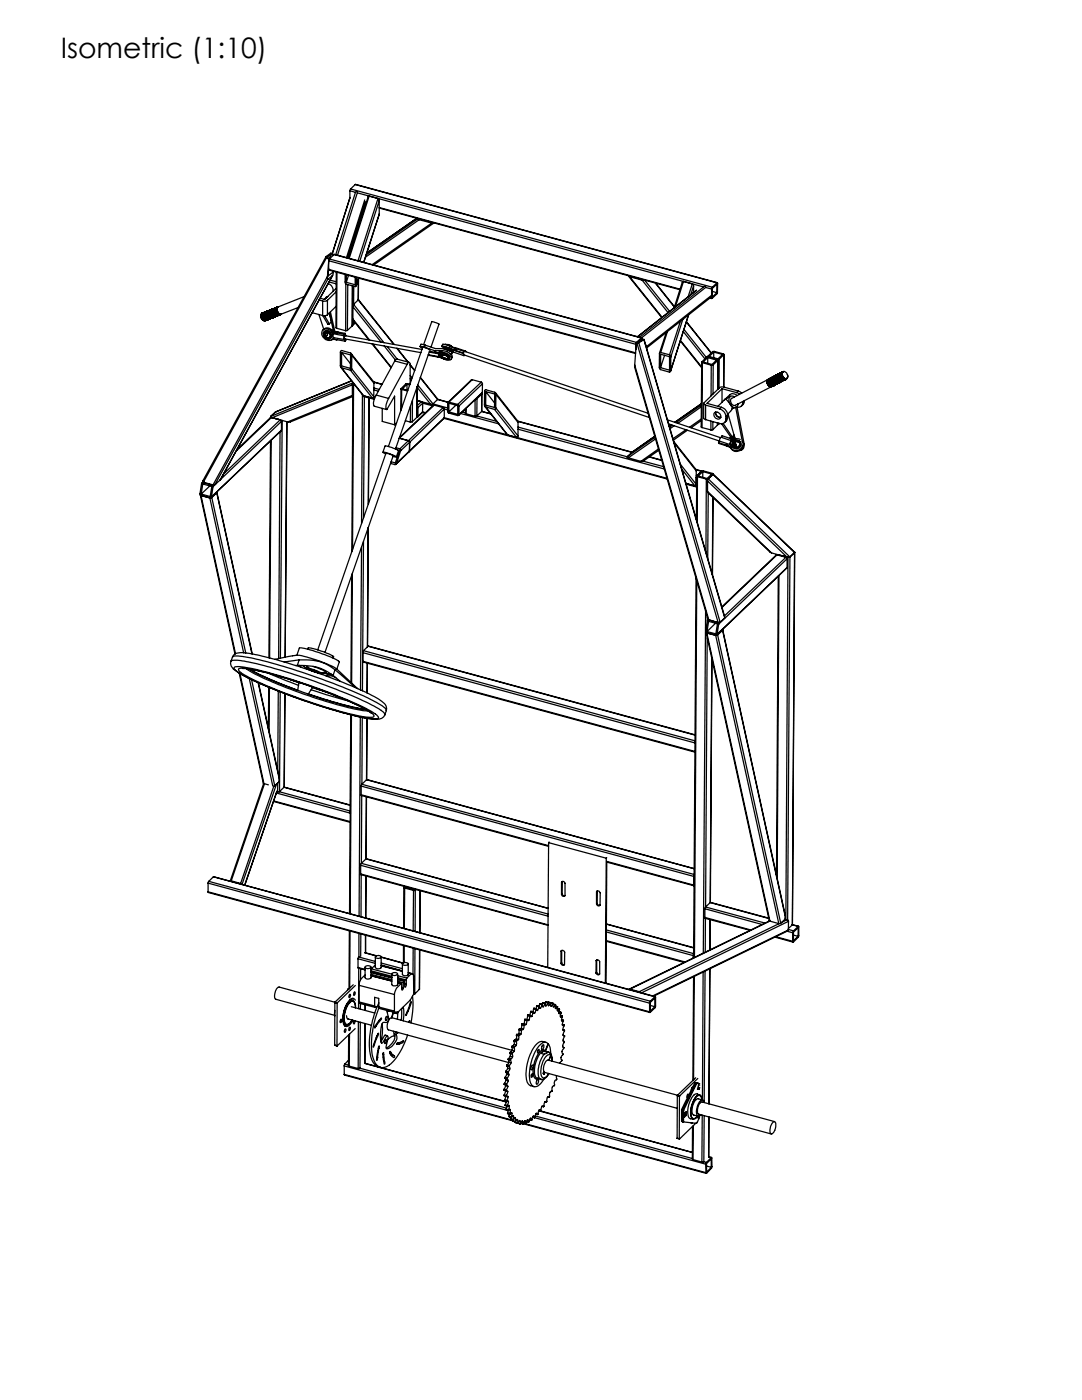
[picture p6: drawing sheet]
<svg xmlns="http://www.w3.org/2000/svg" width="216mm" height="279mm" viewBox="0 0 216 279" stroke-linecap="round" stroke-linejoin="round" font-family="sans-serif">
<defs><g id="words">
<text font-size="5.6" x="12.1" y="11.7">Isometric (1:10)</text>
</g></defs>
<g fill="none" stroke="#000" stroke-width=".25">
<path d="M69.8 39.5l-3.5 11.1M69.8 38.1v1.4M69.8 38.1l1.1 .3M69.8 39.4l-3.5 11.2M70 37.7l-.2 .4M70 37.7l72.1 19.6M70.9 36.8l72.2 19.6M70.9 36.8l-.9 .9M70.9 38.3l-3.9 12.5M71.1 38.2l.1 .1M71.3 38.4l-4 12.5M71.4 38.5l69 18.8"/>
<path d="M72.8 39.9l-3.7 11.5M73.7 39.1l-.3 .2-3.9 12.2M73.7 39.1l1.7 .5M73.7 39.1l-4 12.5M75.4 39.6l.3 .4M75.4 39.6l-4 12.4M60.7 59.2l-5.2 2M63.7 59.9l.7 .2M65 59.4l-.3 .4M65 59.4h.1M65.1 51.2l-24.6 44.7 .1 .2M65.2 51.4l-24.6 44.7"/>
<path d="M65.2 51.4l.4 .4M65.2 59.2h.1M65.2 59.2l.1 .1M65.2 59.2l-.2 .2M65.3 59.9l-.4 .2h-.5M65.3 55.2l.1 .5M65.3 59.9v2.9M65.3 55.2l-22.8 41.6M65.4 55.7l-22.5 41M65.5 56.6a1.5 1.5 0 0 1 1 1.5M65.6 53.8v.1l61.2 16.7M65.6 53.6l-.1 1.5 .9-.7v-.3"/>
<path d="M65.6 52l61.3 16.7M65.6 52v1.8M65.6 53.8l61.2 16.6M65.6 51.8l-.3 3.4M65.7 56.3l1.4 .4M65.7 51.7l-.1 .3M65.7 51.7l61.3 16.6M65.8 51.7h.1M65.8 51.7l-.2 .1M65.9 55.9l1.2 .3M66.2 50.7l.3 .2M66.2 50.7l-.9 .6 .5 .4"/>
<path d="M66.2 50.7l-.5 .9M66.3 50.6l-.3-.1-.9 .7 .1 .2M66.3 50.6l.3 .2M66.4 55l-22.5 40.8M66.5 54.2l-.1 .8-1 .7M66.7 50.8l61.3 16.6 12.9-10.1M66.7 50.8l-1 .9M66.7 50.8l61.3 16.7M67 50.8l.3 .1M67.1 54.3l-.1 11.1 .2 .1M67.1 57.5l-2.3 2.3-.9-.3M67.1 58.2l-1.8 1.7"/>
<path d="M67.2 54.4v11.1M68.9 54.8v1.6l.1 .3 1.9 .5 .2-.3M69 56.7v9.3M69.1 54.9v1.4M69.4 56.8l-.1 9.1M69.5 55l-.4 1.3M69.5 50.8v.7M69.6 50.4l.2 .1M69.7 50.3h.2M70.3 57v8.1M70.6 57.1v3.6M70.9 55.4v1.4l-1.8-.5"/>
<path d="M71.1 55.4v1.5M71.5 59.9l7.2 8.9M71.5 59.9l-.9 .8M71.5 59.9l7.1 8.8M71.5 55.6v4.3M71.5 55.5l-.4 1.4M71.6 55.5l-.5 1.5M72.7 40.7l.3 .1M72.7 40.6l.3 .1M72.9 40.2l-3.6 11.3M75.7 42.7l-3.1 9.7zM75.7 41.5l60 16.3"/>
<path d="M75.7 40v2.7M75.7 40l-3.9 12.1M75.7 41.4l60 16.3M83.1 43.6l-9.9 6.9M83.6 43.9l-.2-.3-10.3 7.2M83.6 43.9l2.5 .6M83.6 43.9l-10.7 7.4M86.1 44.5h.5l-12 8.4M86.1 44.5l-11.8 8.3M125.4 55l.2 .2M125.4 55.1l6.6 8.3M125.6 55.2l2.5 .7"/>
<path d="M125.6 55.2l6.5 8.1M128.1 55.9h.5M128.1 55.9l5.2 6.5M128.7 56l4.9 6.2M130.8 56.5l3.7 4.8M130.9 56.6l3.7 4.6M136.4 56.2l-.3 .1-1.6 5.2M136.4 56.2l1.7 .5M136.4 56.2l-1.6 5.1M138.1 56.7l.3 .4M138.1 56.7l-.8 2.5M138.4 57.1v1.3"/>
<path d="M138.4 57.1l-.6 1.7M139 57.9l-11.8 9.3M140.5 57.2l-12.8 10.1 .2 .1M140.6 57.2h.2M140.9 57.4l1.1 .3M141.7 59.5l.3 .1M141.8 59.4h.2M141.9 59.3l-12.9 10.1M141.9 59l-12.9 10.1M142 59.1v.1M142 57.7v1.7M142.1 58.1l1 .3"/>
<path d="M142.1 57.3l-.1 .4M142.1 57.6l1-.9v1.7l-1 .9zM143.1 56.4l.1 .1-.1 2-1 1.1-.1-.2M143.1 56.4l-1 .9M52.1 63.3a.74 .74 0 0 0 .8 .7M52.1 62.9v.4M52.3 62.5a.86 .86 0 0 0-.2 .9 .86 .86 0 0 0 .8 .6h-.1a.77 .77 0 0 1-.7-.7M52.3 62.5h.1M52.3 62.5a.85 .85 0 0 0-.2 .9 .85 .85 0 0 0 .8 .6M52.4 62.5a.89 .89 0 0 0 .6 1.5M52.4 62.5a.88 .88 0 0 0 .6 1.4M52.4 62.5a.83 .83 0 0 0-.2 .9 .83 .83 0 0 0 .8 .5"/>
<path d="M52.4 62.5a.88 .88 0 0 0 .6 1.4 .88 .88 0 0 1-.5-1.4M52.4 62.5a.85 .85 0 0 0-.2 .9 .85 .85 0 0 0 .8 .5M52.5 62.5a.86 .86 0 0 0-.2 .9 .86 .86 0 0 0 .8 .5M52.5 62.4a.88 .88 0 0 0 .6 1.5M52.5 62.4l-.2 .1M52.5 62.4l-.1 .1M52.6 62.4h.1M52.6 62.4a.83 .83 0 0 0-.2 .9 .83 .83 0 0 0 .7 .6 .84 .84 0 0 1-.7-.6 .84 .84 0 0 1 .1-.9 .85 .85 0 0 0-.2 .9 .85 .85 0 0 0 .8 .6M52.6 62.4a.88 .88 0 0 0 .6 1.5M52.7 62.4h.1M52.7 62.4a.85 .85 0 0 0-.2 .9 .85 .85 0 0 0 .7 .5 .84 .84 0 0 1-.7-.5 .84 .84 0 0 1 .1-.9 .86 .86 0 0 0-.1 .9 .86 .86 0 0 0 .7 .6M52.7 62.4a.88 .88 0 0 0 .6 1.4"/>
<path d="M52.7 62.4a.86 .86 0 0 0-.1 .9 .86 .86 0 0 0 .7 .5M52.7 62.3h.1M52.7 62.3a.88 .88 0 0 0 .6 1.5M52.8 62.3h.1M52.8 62.3a.85 .85 0 0 0-.2 1 .85 .85 0 0 0 .8 .5M52.8 62.3a.85 .85 0 0 0-.1 .9 .85 .85 0 0 0 .7 .5M52.9 64h.1M52.9 62.3a.85 .85 0 0 0-.2 .9 .85 .85 0 0 0 .7 .5M52.9 62.3a.85 .85 0 0 0-.2 .9 .85 .85 0 0 0 .8 .5M52.9 62.3h.1M53 62.3a.85 .85 0 0 0-.2 .9 .85 .85 0 0 0 .7 .5 .84 .84 0 0 1-.7-.5 .84 .84 0 0 1 .1-.9 .83 .83 0 0 0-.2 .9 .83 .83 0 0 0 .8 .5M53 62.3a.85 .85 0 0 0-.2 .9 .85 .85 0 0 0 .8 .5"/>
<path d="M53 62.3h.1M53 62.3a.83 .83 0 0 0-.2 .9 .83 .83 0 0 0 .8 .5 .86 .86 0 0 1-.8-.6 .86 .86 0 0 1 .2-.9 .85 .85 0 0 0-.2 1 .85 .85 0 0 0 .8 .5M53 63.9h.1M53 63.9l-.1 .1M53.1 62.2a.85 .85 0 0 0-.2 .9 .85 .85 0 0 0 .7 .6M53.1 62.2a.88 .88 0 0 0 .6 1.5M53.1 62.2a.83 .83 0 0 0-.2 .9 .83 .83 0 0 0 .8 .5M53.1 62.2h.1M53.1 63.9h.1M53.1 62.2a.85 .85 0 0 0-.1 .9 .85 .85 0 0 0 .7 .5M53.1 62.2a.93 .93 0 0 0 .7 1.4 .86 .86 0 0 1-.7-.5 .86 .86 0 0 1 .1-.9zM53.1 62.2h-.1"/>
<path d="M53.2 62.2h-.1M53.2 62.2h.1M53.2 63.9h.1M53.2 62.2a.85 .85 0 0 0-.2 .9 .85 .85 0 0 0 .8 .5M53.3 63.8h.1M53.3 62.1a.85 .85 0 0 0-.2 .9 .85 .85 0 0 0 .8 .6M53.3 62.1a.83 .83 0 0 0-.1 .9 .83 .83 0 0 0 .7 .5M53.3 62.1l-.1 .1M53.4 63.8h.1M53.4 62.1a.85 .85 0 0 0-.2 .9 .85 .85 0 0 0 .8 .5l-.1 .1M53.4 63.7a.84 .84 0 0 1-.7-.5 .84 .84 0 0 1 .1-.9 .85 .85 0 0 0-.2 .9 .85 .85 0 0 0 .8 .6M53.4 62.1a.82 .82 0 0 0-.3 .9 .82 .82 0 0 0 .8 .6 .84 .84 0 0 1-.8-.5 .84 .84 0 0 1 .2-.9"/>
<path d="M53.4 62.1a.85 .85 0 0 0-.2 .9 .85 .85 0 0 0 .8 .5M53.4 62.1a.89 .89 0 0 0 .6 1.4M53.4 63.7h.1M53.4 62.1a.83 .83 0 0 0-.1 .9 .83 .83 0 0 0 .7 .5M53.5 63.7h.1M53.5 62.1a.88 .88 0 0 0 .6 1.4 .84 .84 0 0 1-.8-.5 .84 .84 0 0 1 .2-.9 .86 .86 0 0 0-.1 .8 .86 .86 0 0 0 .7 .6 .82 .82 0 0 1-.7-.6 .82 .82 0 0 1 .2-.8M53.5 62.1a.85 .85 0 0 0-.2 .9 .85 .85 0 0 0 .7 .5M53.6 62a.88 .88 0 0 0 .6 1.5M53.6 63.7h.1M53.6 63.7h-.1M53.6 62a.85 .85 0 0 0-.2 .9 .85 .85 0 0 0 .8 .6M53.7 62a.88 .88 0 0 0 .6 1.4"/>
<path d="M53.7 62a.85 .85 0 0 0-.2 .9 .85 .85 0 0 0 .7 .5M53.7 62l-.2 .1M53.7 62a.86 .86 0 0 0-.1 .9 .86 .86 0 0 0 .7 .5 .84 .84 0 0 1-.7-.5 .84 .84 0 0 1 .1-.9M53.7 62a.85 .85 0 0 0-.2 .9 .85 .85 0 0 0 .8 .5M53.7 61.9v.1M53.7 61.9h.1M53.7 61.9a.88 .88 0 0 0 .6 1.5M53.8 61.9h.1M53.8 63.6a.84 .84 0 0 1-.8-.5 .84 .84 0 0 1 .2-.9 .86 .86 0 0 0-.2 .9 .86 .86 0 0 0 .8 .5l-.2 .1M53.8 61.9a.88 .88 0 0 0 .6 1.5M53.8 61.9a.85 .85 0 0 0-.2 1 .85 .85 0 0 0 .7 .5M53.8 61.9a.88 .88 0 0 0 .6 1.5 .84 .84 0 0 1-.8-.6 .84 .84 0 0 1 .2-.9"/>
<path d="M53.8 63.6l-.1 .1M53.9 61.9a.86 .86 0 0 0-.2 .9 .86 .86 0 0 0 .8 .5M53.9 61.9a.85 .85 0 0 0-.2 .9 .85 .85 0 0 0 .8 .6M53.9 61.9h.1M53.9 61.9a.83 .83 0 0 0-.2 .9 .83 .83 0 0 0 .8 .5M53.9 63.6h-.1M53.9 61.9a.85 .85 0 0 0-.1 .9 .85 .85 0 0 0 .7 .5M54 61.8h.1M54 61.9a.86 .86 0 0 0-.2 .9 .86 .86 0 0 0 .7 .5M54 61.9l.1-.1a.85 .85 0 0 0-.2 .9 .85 .85 0 0 0 .8 .6 .89 .89 0 0 1-.7-1.4zM54 61.9a.83 .83 0 0 0-.2 .9 .83 .83 0 0 0 .8 .5M54 61.8a.85 .85 0 0 0-.2 .9 .85 .85 0 0 0 .8 .6"/>
<path d="M54 61.8a.85 .85 0 0 0-.2 1 .85 .85 0 0 0 .8 .5M54 61.8a.85 .85 0 0 0-.1 .9 .85 .85 0 0 0 .7 .6M54 61.8a.85 .85 0 0 0-.1 1 .85 .85 0 0 0 .7 .5M54 63.5l-.1 .1M54.1 61.8a.83 .83 0 0 0-.2 .9 .83 .83 0 0 0 .7 .6M54.1 61.8a.85 .85 0 0 0-.2 .9 .85 .85 0 0 0 .8 .6M54.2 61.8h.1a.86 .86 0 0 0-.2 .9 .86 .86 0 0 0 .8 .5 .89 .89 0 0 1-.7-1.4zM54.2 61.8h-.1M54.2 63.5h.1M54.2 63.5h-.2M54.2 63.4a.84 .84 0 0 1-.7-.5 .84 .84 0 0 1 .1-.9 .86 .86 0 0 0-.1 .9 .86 .86 0 0 0 .7 .5M54.2 61.8a.85 .85 0 0 0-.2 .9 .85 .85 0 0 0 .8 .5"/>
<path d="M54.3 63.4h.1M54.3 61.7l-.1 .1M54.3 61.7a.83 .83 0 0 0-.1 .9 .83 .83 0 0 0 .7 .5M54.4 61.7a.85 .85 0 0 0-.2 .9 .85 .85 0 0 0 .8 .5M54.4 63.4h.1M54.4 61.7a.86 .86 0 0 0-.1 .9 .86 .86 0 0 0 .7 .5M54.4 61.7h-.1M54.4 61.7h.1M54.4 61.7a.83 .83 0 0 0-.1 .9 .83 .83 0 0 0 .7 .5M54.4 61.7a.88 .88 0 0 0 .6 1.4M54.5 63.4h.1M54.5 61.7a.85 .85 0 0 0-.2 .9 .85 .85 0 0 0 .8 .5"/>
<path d="M54.5 61.7a.83 .83 0 0 0-.2 .9 .83 .83 0 0 0 .8 .5M54.5 61.6v.1M54.5 63.3v.1M54.5 63.3h.1M54.5 61.6a.85 .85 0 0 0-.1 1 .85 .85 0 0 0 .7 .5M54.6 63.3h.1M54.6 61.6a.85 .85 0 0 0-.2 1 .85 .85 0 0 0 .8 .5M54.6 61.6a.88 .88 0 0 0 .6 1.4M54.6 61.6h-.1M54.7 61.6a.88 .88 0 0 0 .6 1.4M54.7 63.2a.84 .84 0 0 1-.7-.5 .84 .84 0 0 1 .2-.9 .83 .83 0 0 0-.2 .9 .83 .83 0 0 0 .8 .5M54.7 61.6a.83 .83 0 0 0-.2 .9 .83 .83 0 0 0 .8 .5 .84 .84 0 0 1-.8-.5 .84 .84 0 0 1 .2-.9 .85 .85 0 0 0-.2 .9 .85 .85 0 0 0 .7 .5"/>
<path d="M54.7 63.3h-.1M54.8 61.6a.89 .89 0 0 0 .6 1.4h-.1M54.8 61.6a.85 .85 0 0 0-.2 .9 .85 .85 0 0 0 .7 .5M54.8 61.5l-.2 .1M54.8 61.5h.1M54.8 63.2a.86 .86 0 0 1-.8-.5 .86 .86 0 0 1 .2-.9 .89 .89 0 0 0 .6 1.4M54.8 61.5a.88 .88 0 0 0 .6 1.5M54.8 61.6a.83 .83 0 0 0-.2 .8 .83 .83 0 0 0 .8 .6M54.8 63.2l-.1 .1M54.8 61.5a.85 .85 0 0 0-.2 .9 .85 .85 0 0 0 .8 .6M54.9 61.5a.86 .86 0 0 0-.2 .9 .86 .86 0 0 0 .8 .5M54.9 61.5a.85 .85 0 0 0-.2 .9 .85 .85 0 0 0 .7 .6"/>
<path d="M54.9 61.5h.1M54.9 61.5a.88 .88 0 0 0 .6 1.4M54.9 61.5a.86 .86 0 0 0-.1 .9 .86 .86 0 0 0 .7 .5 .84 .84 0 0 1-.7-.5 .84 .84 0 0 1 .2-.9M54.9 61.5a.85 .85 0 0 0-.2 .9 .85 .85 0 0 0 .8 .5M55 61.5h.1M55 61.5a.89 .89 0 0 0-.2 .9 .89 .89 0 0 0 .8 .5M55 63.1l-.2 .1M55 61.5a.88 .88 0 0 0 .6 1.4M55 61.4h.1M55 61.5a.86 .86 0 0 0-.1 .9 .86 .86 0 0 0 .7 .5M55.1 61.4h.1M55.1 61.5a.83 .83 0 0 0-.2 .8 .83 .83 0 0 0 .7 .6"/>
<path d="M55.1 61.4a.85 .85 0 0 0-.2 .9 .85 .85 0 0 0 .8 .6M55.1 61.4a.83 .83 0 0 0-.1 .9 .83 .83 0 0 0 .7 .5M55.1 63.1h-.1M55.2 61.4h.1M55.2 61.4a.85 .85 0 0 0-.2 .9 .85 .85 0 0 0 .7 .5M55.2 61.4a.85 .85 0 0 0-.2 .9 .85 .85 0 0 0 .8 .5M55.2 61.4a.83 .83 0 0 0-.2 .9 .83 .83 0 0 0 .8 .5M55.2 61.4a.83 .83 0 0 0-.1 .9 .83 .83 0 0 0 .7 .5M55.3 61.3a.85 .85 0 0 0-.2 1 .85 .85 0 0 0 .7 .5M55.3 61.3a.83 .83 0 0 0-.2 1 .83 .83 0 0 0 .7 .5M55.3 61.3a.85 .85 0 0 0-.2 1 .85 .85 0 0 0 .8 .5M55.3 63l-.2 .1"/>
<path d="M55.4 61.3a.85 .85 0 0 0-.2 .9 .85 .85 0 0 0 .7 .6 .84 .84 0 0 1-.7-.6 .84 .84 0 0 1 .1-.9 .83 .83 0 0 0-.2 .9 .83 .83 0 0 0 .8 .6M55.4 61.3a.88 .88 0 0 0 .6 1.5M55.4 61.3a.85 .85 0 0 0-.2 .9 .85 .85 0 0 0 .8 .6M55.4 61.3a.86 .86 0 0 0-.2 .9 .86 .86 0 0 0 .8 .5M55.4 61.3h-.1M55.4 63h.1M55.4 61.3a.86 .86 0 0 0-.1 .9 .86 .86 0 0 0 .8 .5M55.5 63h.1M55.5 61.3a.85 .85 0 0 0-.2 .9 .85 .85 0 0 0 .8 .5M55.5 61.3a.83 .83 0 0 0-.2 .9 .83 .83 0 0 0 .8 .5M55.5 61.2v.1M55.5 62.9h.1"/>
<path d="M55.5 61.2a.85 .85 0 0 0-.1 1 .85 .85 0 0 0 .7 .5M55.5 61.2l-.1 .1M55.6 62.9h.1M55.7 62.9h.1M55.8 62.8h.1M56 62.8h.1M56 62.8h-.2M56.1 62.7h.1M59.5 61.4l-3.4 1.3M62.3 62.4l2.1 .6M63.6 62.8l1 2.9M64.4 60.1v2.9"/>
<path d="M64.4 63l1 1.7 .3-.1M64.7 66.4a.83 .83 0 0 1 1 0 .83 .83 0 0 1 .1 1.1 .89 .89 0 0 1-.9-.2 .89 .89 0 0 1-.2-.9zM64.7 66.9l.4 .4 .3 .2M64.8 63l.9 1.6M64.8 66.5h.1M64.8 67.3a.78 .78 0 0 1-.1-1.2 .78 .78 0 0 1 1.2 .2 .75 .75 0 0 1 .1 1.2 .75 .75 0 0 1-1.1-.2M64.8 66.4a.63 .63 0 0 1 1 .2 .63 .63 0 0 1-.4 .9 .7 .7 0 0 1-.6-.4 .7 .7 0 0 1 0-.7zM64.8 66.5a.28 .28 0 0 1 .5-.1 .28 .28 0 0 1 0 .5 .28 .28 0 0 1-.5-.1zM64.9 66.4a.68 .68 0 0 0 .1 .8 .68 .68 0 0 0 .9 0M65.3 62.8l-.5 .2h-.4M65.7 64.6l.4-.4-.4-1.8 .8 3.6M65.8 67.3h.1"/>
<path d="M65.9 62.3l.9 3.8M66 66a1.02 1.02 0 0 0-1.6-.1 1.02 1.02 0 0 0 .3 1.6 1.73 1.73 0 0 0 2 .2l.5 .1M66 66l1.1 .4M66.1 65.8l1.1 .4M66.1 65.8a1.16 1.16 0 0 0-1.7 .1M66.1 65.8l-.1 .2M66.3 66.3l.2 .3M66.3 66.3h.1M66.3 66.3l.8 .1M66.5 66.6v.8M66.5 66.6l2.2 .4M66.5 67.4l2.3 .4"/>
<path d="M66.6 67.4l-.2 .3 .8 .1M67.1 66.4h.1M67.1 61.1l-1.8 1.7M67.1 66.4l1.6 .3M67.2 65.5l1.8 .5M67.2 67.8l1.6 .3M67.2 66.2h.1M67.2 66.2l.1 .1M67.3 66.3l-.2 .1M67.3 66.3l1.6 .2M68 73.3l4.6 5.7M68.2 70.3l1.8 .5-.1 2.7-1.7-.5z"/>
<path d="M68.2 73.4l1.7 .5M68.2 70.3l1.7 2.3M68.2 73.4l4.4 5.6M68.7 66.7v.3M68.7 67v.7l.1 .4M68.8 67.6l15.2 2.8M68.9 67l15.3 2.7M68.9 66.5v.3M68.9 66.5l-.2 .2M68.9 66.8l.1 .2M68.9 66.8h.1M68.9 67l-.2 .2 .1 .4"/>
<path d="M69 67.7v.2l-.2 .2M69.3 65.9l-.3 .1M69.9 73.9l4.4 5.6 .2-.1 .1-.2M70.1 70.6l4.4 5.5 .1 .4M70.1 76l-15.1 6.2M70.2 73.6l-.1 .2-.2 .1M70.2 73.6l4.4 5.6M70.2 76l-15.2 6.2M70.2 70.9l-.2-.5-1.8-.4h-.2l-.1 3.1 .3 .3M70.2 70.9v2.7M70.2 70.9l4.4 5.6M70.3 65.1l-1 .8"/>
<path d="M70.3 76.8l.1-.4-16.4 6.7M70.3 78.9l.1 .2-12.5 5.1h-.5M70.3 76.8l-16 6.6M70.3 76.8v2.1M70.3 78.9l-12.9 5.3M70.4 63.7v.2l3.2 3.9M70.4 76.3l.1 .2M70.4 76.4l-.2 33.7M70.4 61.2v2.5M70.4 61.2l5.7 7.1M70.4 63.7l3.4 4.2M70.5 64.8l-.2 .1"/>
<path d="M70.5 64v.8M70.6 60.7l-.2 .5M70.6 60.7l6 7.7M70.6 76.6l-.3 33.1M70.9 64.5l-.4 .3M72.3 78.8l-.2 25.7M72.6 79v.2l2.1 .5M72.6 79l2.1 .6M72.7 79.2l-.2 24.2M73.6 79.4l-.1 21.2M73.7 79.4l-.2 21.1M74.2 68.6l3.8 4.8"/>
<path d="M74.4 68.6l3.7 4.7M74.5 76.2l1.7 .5M74.6 76.3l1.6 .4M74.6 76.5v2.7M74.6 77.8l.9 .3M74.6 77.4l1.1 .3M75.1 78.8a2.41 2.41 0 0 0-.4 2.3l2.5 .6M75.1 78.8l2.4 .7M76.7 69l2.2 2.8M77.3 69.1l2 2.6M77.5 79.5a2.25 2.25 0 0 0-.3 2.2M78.8 72l.2-.3 .2-.1 2.4 .7"/>
<path d="M78.8 72l-3.7 6.8M78.8 72l2.4 .7M79.2 69.5l2.2 2.7M79.3 69.5l2.2 2.8M80 77.6v4.4M80.2 77.7l1.1 .3M80.2 77.7l-.1 3.8M81.2 76.7l-.9 .9 1.1 .3M81.2 76.7l.5 .1M81.2 76.7v1.2M81.2 72.7l.2-.3 .2-.1 .2 .2v4.1M81.2 72.7l-3.7 6.8"/>
<path d="M81.8 76.7l-.8-.1-1 .9 .2 .2M81.8 72.8l1 1.1M81.8 74.9l.4 .5M81.8 75.6l.3 .3M81.8 72.9l.9 1.1M82.3 79.9v4.3M83.2 77.3h.1M83.2 77.3l.1-.1-.1 6.1M83.2 77.3v6M83.3 77.3l2.6 3.3M83.3 79.8l.1 .2M83.4 76.8l3 3.8"/>
<path d="M83.4 80l-.1-.1 .8 .3M83.4 80l2.5 .6M83.9 75.4l3.4 4.3M83.9 75.3l3.4 4.4M84.3 69.4l.9 .1 .6 .4M84.3 69.3l-6.8 19.8M84.5 68.8l1.6-4.6 .5 .1 1 .4-1.6 4.6M84.7 69.3l-.9-.2 .5 .3M84.7 69.3l2 .7M84.9 68.9l2 .7a4.5 4.5 0 0 1 2.4 .3M84.9 68.9l-.9-.2-.2 .4M84.9 68.9l-.2 .4"/>
<path d="M85.4 70.8l2.3 .4M85.6 70.3l-6.7 19.3M85.6 70.1l1.3 .2M85.7 70.3l1.9 .3M85.7 70.8l1.6 .5M86.7 70h1.6M86.7 70l.2 .1M86.9 70.3h.1M86.9 70.3h1M86.9 70.3l.8 .2M86.9 70.1v.2M87.3 79.7l-.9 .9"/>
<path d="M87.3 79.7l2.1 .6M87.3 71.3l.8 .1M87.6 70.6v.2a.3 .3 0 0 0 0 .3 .3 .3 0 0 0 .3 .1l.2 .2M87.6 70.6l.1 .4 .4 .4M87.7 70.5l-.1 .1M87.7 70.5h.1M87.9 70.3h.3a1.7 1.7 0 0 1 1.9 1.3 1.28 1.28 0 0 1-1.6 0l-1.2-.3M88 70.1h-.4M88.1 71.2a.41 .41 0 0 1 0-.6 .41 .41 0 0 1 .5 0h.2a.89 .89 0 0 1 .9 1l-.4 .1M88.1 70.9a.99 .99 0 0 1 1.4 .7 1.09 1.09 0 0 1-1.4-.7zM88.1 71.4h.1M88.1 70l-.2 .3"/>
<path d="M88.2 71v-.1a.84 .84 0 0 1 1.2 .7h-.4a.88 .88 0 0 1-.8-.6zM88.2 71l.1 .2M88.2 69.1l.2-.4h.1l1.3 .4M88.3 70.9l.1 .5M88.3 70l1.1 .3a.92 .92 0 0 1 .7 1.3M88.4 71.4l.7 .2zM88.4 71.4l.6 .2zM88.5 69.4l-.3-.3h.3l1.2 .4M88.5 69.5v-.2a1.7 1.7 0 0 1 1.5 .4l.3 .3M88.8 69.5l.1 .2M88.8 69.7l-.3-.2 1.4 .4 .2 .2h-.1M88.8 69.7l-.1-.2 .7 .2 .5 .3-.1 .1"/>
<path d="M88.9 68.7l.5 .1 1 .6M88.9 68.7l-.1 .1M89.2 71.6h.2M89.3 68.8l.6 .1 .2 .2M89.3 69.9l.9 .3M89.3 69.9l-.1 .3M89.4 71.4l-.4 .2M89.7 69.5l1.1 .4M89.8 69.1l1.1 .5M89.8 70.6l.2 .1M89.8 69.1l-.1 .4M89.9 70h-.2"/>
<path d="M90 69.7l.3 .2 .2 .4 2.1 .7M90 69.7h.1M90 69.7l2.5 .9M90 69.7l-.1-.1 .9 .3M90 70.7h.1M90.1 70.7h-.1M90.1 70.1h.3M90.2 70.2l-.2 .5M90.2 70.2v.1M90.2 70l-.2 .1M90.2 70.3l-.1 .4M90.2 70.3h.1"/>
<path d="M90.3 70h.1M90.3 70l.1 .1M90.4 69.3v.1M90.6 69.4h.2l2.1 .7M90.8 69.9h.1M90.8 69.9l1.6 .5M90.9 69.5v.1M90.9 69.6h.1M90.9 69.6l1.6 .5M91.1 69.6l-.2 .4M92.4 70.4l.1 .2M92.5 70.6v.3h.2"/>
<path d="M92.5 70.1l.1 .1 .3-.1 .1 .1M92.5 70.1l-.1 .3M92.6 70.8l37 12.5M92.9 70.2l36.4 12.3M94.2 75.8l-4.8 4.5M94.2 75.8l-4.6 4.5M94.2 75.8l1.8 .5M94.8 79.8v3.3M95.2 79.6h-.3M95.2 79.6l-.1 3.4M96 76.3l.3 .3M96 76.3l-4.7 4.4"/>
<path d="M96.1 78.5v.2M96.1 78.6v3.5M96.1 78.7l-.9 .9M96.1 78.7v3.4M96.2 78.3l-4.7 4.6M96.2 78.3l-4.6 4.5M96.3 76.6l-4.7 4.4M96.3 76.6l-.1 1.7M96.9 78.2l1.8 .4v2.7l-1.8-.4zM96.9 78.2l1.8 2.2M98.8 78.4l4.5 5.6 .1 .3M99 78.7l-.3-.4-1.8-.5-.2 .1v3l.2 .3"/>
<path d="M99 78.7l-.1 2.7M99 78.7l4.4 5.6M126.6 72.8v.5l14.7 50.3 .1 .1M126.6 72.8l14.8 50.9M126.9 68.7v1.1M127 68.5l-.4 4.3M127 68.3l-.1 .4M127.1 68.5l16.2 55.7M127.1 68.5h-.1M127.5 68.4l-.4 .1M127.5 68.4l16.2 55.7M128 67.5l.1-.1v.4"/>
<path d="M128 67.5l-1 .8M128 68v-.3l-.9 .7M128 67.9l.2-.1-1.2 .7M128 67.9v.1M128.1 67.8l-.1 .1M128.1 67.6l.1 .2M128.3 67.7l.2 .1M128.5 67.8l-1 .6M128.5 67.8l16.1 55.5M128.5 67.7l16.1 55.6M128.8 68.8l.2 .3M129 69.1v.4"/>
<path d="M131.8 70.3l-.2 .2v2.8l.2 .5 1.8 .5 .2-.2v-2.8M131.8 70.3l1.8 .5M131.8 70.7l1.8 .5v2.7l-1.8-.5zM132.6 70.9l-.8 2.5M132.9 66.4l-1.3 4.1M133.2 66.2l-1.4 4.1M133.6 70.8l.2 .5M135.7 68.1l4.3 5.3M135.7 64.2l-2.1 6.6M135.8 67.9l4.2 5.3M136.2 63.7l-2.4 7.6M136.3 66.2l4.4 5.4"/>
<path d="M136.5 65.8l4.4 5.5M136.9 64.3l5 6.1M137 64.2l4.9 6.2M137.4 62.8l-3.6 11.3M140 72.2l-.1 13 .2 .1M140.2 72.4l-.2-.2 1.1-1 2.1 .6 .1 .1-1 .9M140.2 72.4l1.7 .5M140.2 72.4l-.1 12.9M140.3 72.2l.9-.8 1.8 .5-.9 .8zM141.2 71.2h.1M141.2 71.4v1.1M141.3 71.2l.9-1.1 2.2 .6-.9 1"/>
<path d="M141.5 71.2l.9-.9 1.8 .4-.9 .9zM141.9 72.9v6.1M142.3 72.8l-.4 .1M142.3 72.8v5.8M142.4 70.3v1.1M143.3 71.9l-.1 5.8M143.5 71.7l-.3 .1M143.5 71.7v5.8l-3 2.9a.3 .3 0 0 0 0 .3 .3 .3 0 0 0 .3 .2M143.5 77.4l.8-.2 3 .8M144.1 77.6l2.9 .8M144.1 77.6l-3 2.9 2.8 .8M144.1 77.6v2.7"/>
<path d="M144.5 70.7l-.1 6.6M144.5 79.8l-1.3 1.3M144.7 79.6h.1M144.7 79.6l-.2 .3 .2-.2 .3 .1 1.2 1.7M145.8 79.1l-1.1 .5M146.5 79.2a.66 .66 0 0 0-.8-.1 .66 .66 0 0 0-.2 .8 1.66 1.66 0 0 0 1.1 1.5M147 78.4l.6 .3M147.1 79a1.13 1.13 0 0 0-1.5-.2l-.9 .8M147.3 78l.7 .5M147.3 78l-.3 .4M148.5 80v.1M153.2 75.7h.1"/>
<path d="M153.2 75.7a.83 .83 0 0 0-.1 1 .83 .83 0 0 0 .9 .4M153.3 75.7h.1M153.3 75.7a.83 .83 0 0 0-.1 1 .83 .83 0 0 0 .8 .4M153.3 75.7a.85 .85 0 0 0-.1 .9 .85 .85 0 0 0 .9 .5M153.3 75.7a.83 .83 0 0 0-.1 .9 .83 .83 0 0 0 .8 .5M153.4 75.7h.1M153.4 75.7a.85 .85 0 0 0-.1 .9 .85 .85 0 0 0 .8 .4M153.4 75.6h.1M153.4 75.6a.85 .85 0 0 0-.1 1 .85 .85 0 0 0 .9 .4M153.5 75.6a.85 .85 0 0 0-.1 1 .85 .85 0 0 0 .8 .4M153.5 75.6h.1M153.5 75.6a.85 .85 0 0 0-.1 .9 .85 .85 0 0 0 .8 .5"/>
<path d="M153.5 75.6a.85 .85 0 0 0 0 .9 .85 .85 0 0 0 .8 .5M153.6 75.5h.1M153.6 75.5h.1a.85 .85 0 0 0 0 .9 .85 .85 0 0 0 .8 .5M153.6 75.5a.85 .85 0 0 0 0 1 .85 .85 0 0 0 .8 .4M153.7 75.5a.85 .85 0 0 0-.1 1 .85 .85 0 0 0 .8 .4M153.8 75.5a.84 .84 0 0 0-.1 .9 .84 .84 0 0 0 .9 .4M153.8 75.5a.83 .83 0 0 0-.2 .9 .83 .83 0 0 0 .8 .5M153.8 75.4a.85 .85 0 0 0 0 1 .85 .85 0 0 0 .8 .4l-.1 .1M153.8 75.5a.85 .85 0 0 0-.1 .9 .85 .85 0 0 0 .9 .4M153.9 75.4h.1a.85 .85 0 0 0-.1 .9 .85 .85 0 0 0 .8 .4M153.9 75.4a.85 .85 0 0 0-.1 1 .85 .85 0 0 0 .8 .4M153.9 75.4l-.1 .1"/>
<path d="M153.9 75.4a.85 .85 0 0 0-.1 .9 .85 .85 0 0 0 .9 .5 .87 .87 0 0 1-.8-.5 .87 .87 0 0 1 .1-.9M153.9 77.2a.86 .86 0 0 1-.8-.5 .86 .86 0 0 1 .1-.9l-7.2 3.7a.86 .86 0 0 0-.1 .9 .86 .86 0 0 0 .8 .5l7.3-3.7M154 77.1h.1M154 75.4a.85 .85 0 0 0-.1 .9 .85 .85 0 0 0 .9 .4M154 75.3l-.1 .1M154 75.3h.1M154.1 77.1h.1M154.1 75.3a.84 .84 0 0 0-.1 1 .84 .84 0 0 0 .9 .4M154.1 75.3a.85 .85 0 0 0-.1 .9 .85 .85 0 0 0 .8 .5M154.1 75.3h.1M154.1 75.3a.85 .85 0 0 0 0 .9 .85 .85 0 0 0 .8 .5M154.2 77h.1"/>
<path d="M154.2 75.3a.85 .85 0 0 0-.1 .9 .85 .85 0 0 0 .8 .5M154.3 75.2l-.2 .1M154.3 75.2h.1M154.3 77h.1M154.3 75.2a.85 .85 0 0 0-.1 .9 .85 .85 0 0 0 .8 .5M154.3 76.9a.83 .83 0 0 1-.8-.4 .83 .83 0 0 1 .1-.9 .85 .85 0 0 0-.1 .9 .85 .85 0 0 0 .8 .4M154.3 76.9h.1M154.3 75.1a.85 .85 0 0 0 0 1 .85 .85 0 0 0 .9 .4M154.4 75.1h.1M154.4 75.2a.85 .85 0 0 0-.1 .9 .85 .85 0 0 0 .8 .5M154.4 76.9h.1M154.4 75.1a.83 .83 0 0 0-.1 1 .83 .83 0 0 0 .8 .4"/>
<path d="M154.4 75.1a.83 .83 0 0 0-.1 1 .83 .83 0 0 0 .9 .4M154.5 75.1a.83 .83 0 0 0-.1 .9 .83 .83 0 0 0 .8 .5M154.5 75.1h.1M154.5 75.1a.85 .85 0 0 0-.1 .9 .85 .85 0 0 0 .9 .4M154.5 75.1a.81 .81 0 0 0-.1 .9 .81 .81 0 0 0 .8 .4M154.6 75a.85 .85 0 0 0-.1 1 .85 .85 0 0 0 .8 .4M154.6 75h.1M154.6 75a.85 .85 0 0 0-.1 .9 .85 .85 0 0 0 .9 .5M154.7 75h.1M154.7 75a.85 .85 0 0 0-.1 .9 .85 .85 0 0 0 .8 .5M154.7 75a.83 .83 0 0 0-.1 .9 .83 .83 0 0 0 .8 .4M154.7 75a.85 .85 0 0 0 0 .9 .85 .85 0 0 0 .8 .4"/>
<path d="M154.7 76.7h.1M154.7 76.7l-.1 .1M154.8 75a.83 .83 0 0 0-.1 .9 .83 .83 0 0 0 .8 .4M154.8 74.9a.85 .85 0 0 0-.1 1 .85 .85 0 0 0 .8 .4M154.8 74.9l-.1 .1M154.8 74.9a.83 .83 0 0 0 0 .9 .83 .83 0 0 0 .8 .5M154.9 74.9a.85 .85 0 0 0-.1 .9 .85 .85 0 0 0 .8 .5M154.9 76.7h-.1M154.9 74.9a.83 .83 0 0 0-.1 .9 .83 .83 0 0 0 .8 .4M154.9 76.6a.83 .83 0 0 1-.8-.4 .83 .83 0 0 1 .1-1 .87 .87 0 0 0 0 1 .87 .87 0 0 0 .8 .4M154.9 74.9h-.1M154.9 74.9a.81 .81 0 0 0 0 1 .81 .81 0 0 0 1 .2"/>
<path d="M155 74.9a.83 .83 0 0 0-.1 .9 .83 .83 0 0 0 .8 .4M155 74.8h.1M155 74.8a.85 .85 0 0 0-.1 1 .85 .85 0 0 0 .9 .4M155 76.6l-.1 .1M155 74.8a.83 .83 0 0 0 0 .9 .83 .83 0 0 0 .8 .5M155.1 74.8a.83 .83 0 0 0-.1 .9 .83 .83 0 0 0 .9 .4M155.1 76.6h-.1M155.2 76.5h.1M155.2 74.8a.85 .85 0 0 0-.1 .9 .85 .85 0 0 0 .8 .4M155.2 74.8l-.3 .1M155.2 74.8a.83 .83 0 0 0-.1 .9 .83 .83 0 0 0 .8 .4M155.2 74.7a.85 .85 0 0 0-.1 .9 .85 .85 0 0 0 .9 .5"/>
<path d="M155.2 74.7a.8 .8 0 0 0-.3 1 .8 .8 0 0 0 .9 .5M155.3 74.7a.85 .85 0 0 0-.1 .9 .85 .85 0 0 0 .8 .5h-.1M155.3 74.7a.83 .83 0 0 0-.1 .9 .83 .83 0 0 0 .8 .5M155.3 76.4v.1M155.3 76.4h.1M155.3 74.7a.83 .83 0 0 0-.1 .9 .83 .83 0 0 0 .9 .4M155.3 74.6l-.1 .1M155.4 76.4h.1M155.4 74.6a.83 .83 0 0 0-.1 .9 .83 .83 0 0 0 .8 .5M155.4 74.6a.85 .85 0 0 0-.1 1 .85 .85 0 0 0 .8 .4M155.4 74.6a.85 .85 0 0 0-.1 .9 .85 .85 0 0 0 .8 .5M155.4 74.6h-.1"/>
<path d="M155.4 74.6h.1M155.5 74.6h.1M155.5 74.6a.83 .83 0 0 0-.1 .9 .83 .83 0 0 0 .8 .5M155.5 76.3v.1M155.5 76.3h.1M155.5 74.6a.85 .85 0 0 0-.1 .9 .85 .85 0 0 0 .8 .5M155.5 74.5v.1M155.5 74.5h.1M155.5 74.6a.83 .83 0 0 0 0 .9 .83 .83 0 0 0 .7 .4M155.6 76.3h.1M155.6 74.5a.85 .85 0 0 0-.1 1 .85 .85 0 0 0 .8 .4M155.6 74.5h.1"/>
<path d="M155.6 74.5a.81 .81 0 0 0-.1 1 .81 .81 0 0 0 .8 .4M155.6 74.5a.85 .85 0 0 0-.1 .9 .85 .85 0 0 0 .9 .5M155.7 74.5h.1M155.7 74.5a.85 .85 0 0 0-.1 .9 .85 .85 0 0 0 .8 .4M155.7 74.5a.81 .81 0 0 0-.1 .9 .81 .81 0 0 0 .8 .4M155.7 74.4a.85 .85 0 0 0-.1 1 .85 .85 0 0 0 .9 .4M155.8 74.4h.1M155.8 74.4a.85 .85 0 0 0-.1 1 .85 .85 0 0 0 .8 .4M155.8 76.2l-.2 .1M155.8 74.4a.85 .85 0 0 0-.1 .9 .85 .85 0 0 0 .8 .5M155.8 74.4a.85 .85 0 0 0-.1 .9 .85 .85 0 0 0 .9 .5M155.8 76.2h.1"/>
<path d="M155.9 74.4a.83 .83 0 0 0-.1 .9 .83 .83 0 0 0 .8 .4M155.9 74.4h.1M155.9 74.4a.85 .85 0 0 0-.1 .9 .85 .85 0 0 0 .8 .4v.1M155.9 74.4a.83 .83 0 0 0 0 .9 .83 .83 0 0 0 .8 .4M155.9 74.3v.1M155.9 74.3h.1M156 74.3a.85 .85 0 0 0-.1 1 .85 .85 0 0 0 .8 .4M156 74.3a.83 .83 0 0 0-.1 .9 .83 .83 0 0 0 .8 .5M156 74.7l.1 .3a.78 .78 0 0 0 .9 .6M156 74.3a.85 .85 0 0 0 0 .9 .85 .85 0 0 0 .8 .5M156.1 74.3a.83 .83 0 0 0-.1 .9 .83 .83 0 0 0 .8 .4M156.1 74.3h-.1"/>
<path d="M156.1 74.3a.85 .85 0 0 0-.1 .9 .85 .85 0 0 0 .8 .4M156.1 76h.1M156.1 74.3a.82 .82 0 0 0 0 .9 .82 .82 0 0 0 .9 .4v-.1M156.2 74.2a.84 .84 0 0 0-.1 1 .84 .84 0 0 0 .9 .4v-.1M156.2 76l-.2 .1M156.2 74.2l-.1 .1M156.2 74.2a.83 .83 0 0 0-.1 .9 .83 .83 0 0 0 .9 .5M156.3 76h-.1M156.3 74.2h-.1M156.3 75.9h.1M156.3 75.9l-.1 .1M156.4 75.9h.1"/>
<path d="M156.4 75.8v.1M156.5 75.8h.1M156.5 75.5h.6M156.6 75.8h.1M156.7 75.7h.1M156.8 75.7h.1M156.8 75.6v.1M157 75.6h.1M157 75.6h-.2M157.1 74.8a.56 .56 0 0 1-.2 .8 .88 .88 0 0 1-.7-1.4 .81 .81 0 0 0 .3 1.3M157.1 74.8l.1 .4-.1 .3M157.1 74.8a.58 .58 0 0 0-.4-.6 .58 .58 0 0 0-.6 .2v.5l.4 .6"/>
<path d="M40.1 98.9l-.1-.1 6.9 31.7M40.1 98.9l1.8 .5M40.1 98.9l6.9 31.6M40.5 96.6l1.8 .5-.4 2-1.8-.5zM40.5 96.3l-.3 .2-.3 2 .2 .4M40.5 96.3l1.8 .5M40.6 96.1l-.3 .2M40.6 96.1l.3 .2 1.6 .5M40.7 96.2l-.2 .1M41.9 97l-1.8 1.6M41.9 99.4l6.7 30.9M42.2 99.2l-.3 .2"/>
<path d="M42.3 99.3l-.4 .1M42.3 99.3l6.7 31M42.3 96.8l.2 .3M42.4 96.7l-.1 .1M42.5 97.1l-.3 2.1M42.9 96.7l-.4 .1M43.2 96.4l-.7 .7M43.3 98.2v.2M43.3 98.4l-1 .9M43.3 98.4l7 32.1M43.3 98.3l7 32.2M43.9 95.8l-1 .9"/>
<path d="M44 95.8h-.1M54 88l-.3 43.3M54 83.1l.2 .2M54 83.1l.3 .3M54 83.2v.1M54.1 87.8l-.3 43.5M54.2 83.3h-.2l-6.7 6.4M54.2 83.3l1.7 .5M54.2 83.3l-7 6.7M54.3 83.4l3.1 .8M55 82.2l-1 .9M55.1 82.2h-.1"/>
<path d="M55.9 86.1l-.3 45.3M55.9 83.8l.3 .3M55.9 83.8l-11.2 10.7M56.2 85.8l-14.1 13.5M56.2 84.1v1.7M56.2 85.8l-14 13.4M56.2 84.1l-12.2 11.6M56.3 83.9l-.3 47.4M57.2 84.1l-.3 47 .4-46.9M76.3 81.5v2.6l2.4 .7M77 90.6l-.6-.4 1.4 .4 1.3 .6-.7-.1M77 90.5l1.5 .4"/>
<path d="M77 90.5l-13.6 39.2M77.2 81.7l1.5-2.6v5.7M78.5 90.9l-13.7 39.3M78.5 90.9v.1M79 89.4l.8 .2M79.1 92.5l-.3 .2-.9-.2M79.1 84.4l-.4 .4M79.4 89.8l.3 .1-.8 2.5-.9-.3M79.5 89.9l-1.3-.6-1.4-.3-.4 1.2M79.5 90l-.4 1.2M79.5 89.9v.1M79.7 87.5h.1"/>
<path d="M79.7 87.5l1.8 .4M79.8 89.6l.1 .4M79.9 90l-.8 2.5M80.9 84l1 .2M81.5 87.9l.2 .4M81.5 87.9l-1.7 1.7M81.7 90.1l-2.7 2.5M81.7 90v.1M81.7 90l-2.6 2.5M81.7 88.3v1.7M81.7 88.3l-1.8 1.7M81.9 81.1v3.1"/>
<path d="M82.3 84.2h-.4M83.2 83.3l-.9 .9M83.2 81.1l.2 .3M83.4 83.1l-.2 .2M83.4 81.4v1.7M84.1 80.2l.2 .3M84.1 80.2l-.8 .8M84.3 82.3l.5 .1M84.3 82.2l-1 1M84.3 82.2l-.9 .9M84.3 82.2l.6 .2M84.3 80.5l-.9 .9"/>
<path d="M84.3 80.5v1.7M84.3 80.5l2 .5M86.4 80.6h-.5M86.4 80.6l2.9 .8M86.6 80.9h-.2l-6.7 6.4M86.6 80.9l-6.9 6.6M86.6 80.9l1.8 .5M88.4 81.4l.3 .2M88.4 81.4l-6.9 6.5M88.6 83.5l-6.9 6.6M88.6 83.5l44.5 12.1M88.7 83.4l-.1 .1"/>
<path d="M88.7 81.6l-7 6.7M88.7 81.6v1.8M88.7 83.4l-7 6.6M88.7 81.6l.6 .2M88.7 83.4l44.4 12.1M89.6 80.3l-.3 .1 .1 1.9 1.9 .6 .3-.1M89.6 80.3l1.7 .4M89.6 80.5l1.7 .5v1.7l-1.7-.5zM91 80.9l-1.4 1.3M91.3 80.7l.3 .3M91.6 81v1.8M91.9 82.5l7.6 2.1"/>
<path d="M92.3 82.2l.6 .2M92.9 81.6v.9l.1 .1M93 82.6l1.8 .5M93 81.5v1.1M95.1 83l-.3 .1M95.1 83l4 1.1M96.1 82.1l-1 .9M96.1 82.1l1.9 .5M96.1 82.1l1.8 .5M96.8 81.1l4.5 5.7M96.9 81.2l1.8 .5M96.9 81.2l4.4 5.6"/>
<path d="M98.7 81.7l4.4 5.6M98.9 81.4v.2l-.2 .1M98.9 81.4l4.5 5.6M101.3 86.8l1.8 .5M103.3 84l22.8 6.2M103.3 84.1l22.8 6.2M103.4 87l-.3 .3M103.4 84.3v2.7M103.4 85.7l29.1 7.9M103.4 85.2l21.7 6M125.1 91.2l.3 .2M125.4 91.4l2.5 .7"/>
<path d="M126.1 90.3h.1M126.1 90.3l-1 .9M128.3 92l-.4 .1M128.3 92l4.1 1.1M129.5 91.2l2.5 .7M129.6 91.2l2.4 .6M130.7 87.1l-4.6 3.2M130.7 87.3l-5.6 3.9M130.8 87.6l-5.4 3.8M131.4 89.6l-3.5 2.5M131.5 89.9l-3.2 2.1M133.2 83.8l10.6 3.5"/>
<path d="M133.4 84.6l10.1 3.4M133.9 84.8l-.3 .3M134.2 84.9l-.6 .3M134.4 88l.1 .4M134.4 88.1l4.4 5.5 .1 .4M134.5 88.4h.1M134.5 88.4l4.4 5.6M134.5 85l-.8 .5M135.7 92.6l3.2 4.1-.2 .3M136 93.6l2.7 3.4M136.8 96.4l.1 .1M136.9 85.8l-2.6 1.8"/>
<path d="M136.9 96.6l2.1 .6M136.9 96.5l1.8 .5M136.9 96.5l2 .5M137.2 85.9l-2.8 1.9M138.9 93.7l1.2 .3M138.9 93.8l1.1 .3M138.9 97l.1 .2M138.9 94v3M138.9 94.9h.2M139 95v8.7M139.1 94.9l-.2 .4M139.1 94.9l.1 .2"/>
<path d="M139.2 95.1l1.7 .5M139.2 95.1l-.1 9.1M139.3 95l.9-.9 1.8 .5-.9 .9zM139.9 83.9l-2 1.5M139.9 80.6l-5.2 3.7M139.9 80.8l-5 3.5M139.9 81.2l-4.6 3.3M139.9 83.6l-2.3 1.7M140 94.1l.4-.1 1.8 .5 .1 .2M140 94.1l-.9 .8M140 94.1h.1M140.1 85.3l1.8 .5"/>
<path d="M140.2 94.1v1.2M140.4 80.5v3l.4 .2M140.8 80.9v2.8M140.8 80.9l2.8 .7M140.9 95.6v14.6M141.2 98.1v.2l12.8 12M141.2 96l15.9 15.2M141.2 98.1l12.8 12.2M141.2 96v2.1M141.3 95.6l-.1 .4M141.3 95.6h-.4M141.3 95.6l16.3 15.6"/>
<path d="M141.3 98.4l-.1 13M141.9 84v1.8M142.2 85.8h-.3M142.2 99.2l-.1 15.4M142.2 84.1v1.7M142.3 94.7l16.2 15.6M142.3 99.3l-.1 15.4M142.3 94.7l-1 .9M142.3 94.6v.1M142.6 82.3a.79 .79 0 0 1 1 .2 .79 .79 0 0 1-.1 1.1 .86 .86 0 0 1-.9-.3 .86 .86 0 0 1 0-1zM143.2 84.8l-1 1M143.2 84.8h.1"/>
<path d="M143.2 84.4v.4M143.4 88.3l1.5 .5M143.4 88.3l.1 .2 1.5 .5M143.4 84.6l-.2 .1M143.4 84.5v.1M143.5 84.5l-.1 .1M143.5 88l2.5 .9M143.5 88l-.1 .3M143.6 81.6a1.77 1.77 0 0 1 1.3 1.5M143.8 83.3a.88 .88 0 0 1-1-1.1 .89 .89 0 0 0 1 1.1M143.9 87.3l-.2 .2-.2 .5M143.9 81.3a1.65 1.65 0 0 1 1.3 1.5"/>
<path d="M143.9 87.3l2.5 .8M143.9 87.3l.2-.3 1.6 .5M143.9 81.3l-.3 .3M144 84.6l1.9 2.7 .2-.1M144.3 84.5l1.8 2.7M144.9 83.6a.9 .9 0 0 1-1.3 .9l-2.8-.8M144.9 83.1v.5M144.9 88.8l.1 .2M144.9 88.8l.1 .1M145 88.9l.7 .3 .2 .3M145 88.9h.1M145 88.9l.9 .3 .1-.3"/>
<path d="M145 89h.1M145.1 89h.1M145.1 89l.6 .3 .3 .3M145.2 83.3l-.2 .6-.4 .4M145.2 82.8l-.3 .3M145.2 83.3l-.3 .3M145.2 82.8v.5M145.3 82.6l1.4 5-.2-.7-.4 .3M145.7 87.5l.6 .2 .9-.1 .5 .1M145.7 87.5h.1M145.7 87.5l.9 .3-.2 .3M145.7 88.7l.3 .2"/>
<path d="M145.9 89.5l.1 .1M146.1 88l-.4 .7M146.1 88l-.3 .2-.1 .5M146.1 88l.3 .1M146.1 87.2l.2 .4M146.3 88.3a.89 .89 0 0 1 1.1-.4 .89 .89 0 0 1 .5 1.2 .89 .89 0 0 1-1.1 .5 .79 .79 0 0 1-.5-1.3zM146.3 87.1l.1 .5M146.3 88.3a.78 .78 0 0 1 1-.3 .78 .78 0 0 1 .4 1 .78 .78 0 0 1-1.1 .4 .66 .66 0 0 1-.3-1.1zM146.4 88.7l-.1 .2M146.4 88.6a.3 .3 0 0 1 .5 .2 .3 .3 0 0 1-.4 .3zM146.5 88.5a.27 .27 0 0 1 .4 .2 .27 .27 0 0 1-.1 .3 .27 .27 0 0 1-.4-.1zM146.8 81.3l-.8 .3-.8 1.1"/>
<path d="M146.8 81.3l1.3 6.9M146.8 81.3h.3M147.1 81.3l1.4 7.3M147.2 80.6l-.2 .7M147.3 88.2h.2M147.3 80.6h-.1M147.6 88.4a.68 .68 0 0 0-.9-.1 .68 .68 0 0 0-.3 .8M147.8 89.8h.1M147.8 89.8h.2M147.9 89.8l-.2 .1M148 89.8h-.1M148.1 88.1h.1"/>
<path d="M148.1 88.1a1.36 1.36 0 0 1-.5 1.6 1.36 1.36 0 0 1-1.7-.2M148.2 80.4a.93 .93 0 0 1-1.1 .9M148.2 80.2v.2M148.4 88.8a1.4 1.4 0 0 1-1 1.2 1.4 1.4 0 0 1-1.4-.4M148.5 88.6a1.07 1.07 0 0 1-.5 1.2M148.5 88.6h-.2M148.5 80.1l-.1 .4-.5 .6M148.5 80.1l-.3 .3M70.2 114.9l-.2 21.3M70.3 114.4l-.1 21.9M72.1 109.2l-.2 28.5M72.5 108.1l-.2 29.8"/>
<path d="M73.5 105.3l-.2 23.8 .1-23.7M138.9 115.4l-.5 75.8M139 115.9l-.4 75.2M154 110.3l3.1 .9M155 110.7l-11 10.4M155 110.7l1.8 .5M155 110.7l-10.9 10.5M155.3 115l-.4 59.6M155.3 110.7v.1M155.4 114.9l-.3 60.4M155.5 110.8v-.1l1.7 .5M156.8 111.2l.3 .3"/>
<path d="M156.8 111.2l-12.2 11.7M157.1 113.2l-14.1 13.6M157.1 111.5l-13.7 13.1M157.1 111.5v1.7M157.1 113.2l-14 13.4M157.2 111.2l-.4 72.3M157.6 111.2h-.4M157.6 111.2h-.5M157.6 111.2l-.4 72.4M158.4 110.1l.1 .2M158.5 110.3l-.9 .9M158.5 110.3l-.4 74.3"/>
<path d="M158.6 110.2l-.5 74.3M46.1 132a1.77 1.77 0 0 0 1.1 2 77.9 77.9 0 0 0 15.9 6.7l3.2 .9a32.4 32.4 0 0 0 9.4 1.9 1.53 1.53 0 0 0 1.1-.8M46.1 132l.2-.2a29.1 29.1 0 0 1 9 1.8l9.1 3a56.2 56.2 0 0 1 12 5.5l.4 .6M46.4 131.2a1.77 1.77 0 0 1 2.2-.9 84.3 84.3 0 0 1 17.3 4.9l2.5 1a31.9 31.9 0 0 1 8.3 4.2 1.46 1.46 0 0 1 .4 1.4M46.4 131.2a1.66 1.66 0 0 1 1.7-.2 103.2 103.2 0 0 1 20.3 6.1 35.3 35.3 0 0 1 8.5 4.3l.2 .4M46.4 131.2l-.3 .8M46.8 133.1a23.4 23.4 0 0 1 7.9 1.4l3.9 1.2 6.2 2.2a48.3 48.3 0 0 1 10.4 4.8l.1 .2a.29 .29 0 0 1 .2 .3 .29 .29 0 0 1-.3 .2 30.2 30.2 0 0 1-8.6-1.7l-9.5-3.2a48.6 48.6 0 0 1-10-4.7 .42 .42 0 0 1-.4-.2 .42 .42 0 0 1 .1-.5zM47.7 133.5l.1-.1a25.6 25.6 0 0 1 8.4 1.7l7.3 2.4a48.9 48.9 0 0 1 10.9 5 .38 .38 0 0 1 .2 .5 .38 .38 0 0 1-.5 .2 45.9 45.9 0 0 1-11-2.7l-5.4-1.9a43.4 43.4 0 0 1-9.9-4.6l-.2-.3zM47.7 134.3l4.8 22 .2 .1M47.9 134.4l4.8 22M48.4 133.4a29.2 29.2 0 0 1 8.2 1.8l4.9 1.6 6.1 2.3a24.1 24.1 0 0 1 6.5 3.2M49.2 133.5a54.8 54.8 0 0 0 12.5 5.4l3.2 1a38.4 38.4 0 0 0 8.6 2"/>
<path d="M49.7 133.5a89.7 89.7 0 0 0 19.9 7.4l3.4 .7M49.7 135.4l4.7 21.5M49.8 133.5a54.2 54.2 0 0 0 9.6 4.3l.3-1.6M50.2 135.6l4.6 21.2M51.5 136.2l4.2 19M51.6 136.3l4.1 18.9M53.6 134.4l6 2.4M53.6 137.2v8.1M53.8 137.2l-.1 8.8M54.9 131.6l3.5-.7a5.5 5.5 0 0 1 3.5 .4l.4 .1a20.9 20.9 0 0 1 4.8 2.1l4.3 3.9M55.5 137.9l-.1 16M55.9 138.1l-.1 19.9"/>
<path d="M56.8 138.4l-.1 18.7M56.9 138.4l-.2 18.7M57.8 135.6l1.9 .7M59.2 130.8l.5-1.5a21.2 21.2 0 0 1 8 2.8l-.5 1.5M59.3 132.8a10 10 0 0 1 7.2 2M59.3 132.8h-.3M59.7 131.7a9.5 9.5 0 0 1 7.2 2M59.7 131.7l-3 .4M59.7 131.7l-.4 1.1M59.7 132.8l.4 .4M60.4 132.8l.2 .1zM60.6 132.8l.5 .6 1.1 .5"/>
<path d="M61.2 133.3l1.3 .3 1.6 .8-2-.6zM61.2 133.1h.2l.3 .3zM61.4 129.6l.1-.3a13.6 13.6 0 0 1 5.1 1.8l-.1 .2M61.9 133.6l.8 .1 .7 .4zM62.1 137.7l7.3 2.1M62.2 133.8l.2 .1a3.6 3.6 0 0 0 2.5 .4l.2-.1M62.3 137.2l3.1 1M62.4 137.1l-.9 1.4a65.2 65.2 0 0 0 11.4 3M62.5 133l1.7 .6 .9 .6M64.2 134.3l.5-.1-.2 .1zM65.1 134.9h.9l1 .4M66.1 134.5l-1.3-.1 1.4 .2"/>
<path d="M66.5 134.8l1.4 1.2M66.9 133.7l4 3.5M66.9 133.7l-.4 1.1M72.4 132v.1l66.3 18M72.4 130.2v1.8M72.4 130.2l66.3 18.1M72.4 132l66.3 18M72.5 129.9l-.1 .3M72.5 129.9l66.2 17.9M73.3 132.3l-.1 6M73.4 129l65.3 17.6M73.4 129l-.9 .9"/>
<path d="M73.4 129l65.3 17.7M140.8 121.9l-.5 68.3M141 126.3l-.1-.1 12.6 57.6h.1M141 126.3l1.8 .5M141 126.3l12.6 57.5M141.1 127.3l-.3 53.7M141.1 123.9l-.3 2.1 .2 .3M141.1 123.2v.7M141.4 123.6l-.2 .2M141.4 124l1.8 .5-.4 2-1.7-.5zM141.4 123.7l-.3 .2M141.4 123.7l1.9 .5"/>
<path d="M141.4 123.7l1.8 .5M141.5 123.7h-.1M142 131.4l-.3 48.7M142.1 131.6l-.4 48.5M142.8 124.4l-1.7 1.6M142.8 126.8l12.6 57.5M143.1 126.6l-.3 .2M143.2 126.7l-.4 .1M143.2 126.7l12.6 57.6M143.2 124.2l.2 .4M143.3 124.2h.1M143.4 124.6l-.3 2"/>
<path d="M143.7 124.1l-.4 .1M144.1 125.6l.1 .2M144.2 125.8l-1 .9M144.2 125.8l12.4 56.9M144.2 125.7l12.4 57M144.6 123.3l-.9 .8M52.6 156.4l-6.7 19.5 .2-.1M52.7 156.4l.9 .2M52.8 156.4l-6.7 19.4M54.6 159.9l15.2 4.2-.1 18.2M54.6 159.8l15.3 4.2M54.6 156.9l-6.6 19.4"/>
<path d="M54.8 156.8l-.1 .1M55.1 158.3l14.8 4M55.2 156.5l-6.9 20M55.2 158h.2M55.3 157.9l-6.5 18.7 6.4-18.7M55.4 156.2v1.8M55.7 155.2v.8l-.9 .8M55.7 158l14.1 3.9M55.8 158h-.4M56.7 157.1l-.9 .9M56.7 157.1l13.2 3.6M70 142.7l-.2 19.3"/>
<path d="M70.1 142.7l-.2 39.7M71.9 143.1l-.3 39.7M72.1 158.6v.2l37.4 10.1M72.1 156.9l66.3 18M72.1 156.9v1.7M72.1 158.6l37.4 10.2M72.2 158.8l-.1 13.5M72.2 156.5l-.1 .4M72.2 156.5l66.3 18M72.3 143.2l-.1 13.3M73.1 159l-.1 12.4M73.1 159v12.4"/>
<path d="M73.1 155.6l-.9 .9M73.1 155.6l65.4 17.8M73.2 155.6h-.1M73.2 155.6l65.3 17.8M73.2 143.3l-.1 12.3M73.2 143.4v12.2M77.1 141.8l-.3 .9M41.5 178l.1 .1 88.1 24M41.5 176.2l88.1 24M41.5 178l88.1 23.9M41.5 176.2v1.8M41.7 175.9l-.2 .3"/>
<path d="M41.7 175.9l88.1 23.9M42.6 175l88.2 23.9M42.6 175l-.9 .9M42.6 175l88.1 23.9M46.1 175.8l1.9 .5M48 176.3l.2 .2M69.9 164v.1M69.9 162.3v1.7M69.9 162.1v.2M72 174.4v.2l37.4 10.1M72 172.7v1.7M72 172.7l37.4 10.1"/>
<path d="M72 174.4l37.4 10.2M72.1 174.6l-.1 8.4M72.1 172.3l-.1 .4M72.1 172.3l37.3 10.1M73 174.8v8.4M73 171.4l-.9 .9M73.1 171.4h-.1M73.1 171.4l36.3 9.9-36.4-9.9M80.6 177.1l-.1 8.1M80.8 176.9l-.2 .2 .2 .1M80.8 177.2l1.7 .5M80.8 177.2l-.1 8.1"/>
<path d="M81 177l-.1 .1 1.7 .5 .2-.2M81.8 177.2v.1M82.5 177.7l-.1 8.1M82.9 177.7h-.4M82.9 177.7l-.1 8.2M83 177.5l-.1 .2M83.8 177.8l-.1 8.3M83.9 177.8l-.1 8.3M109.5 168.2l-.2 24.9M109.5 168.2l11.5 3.1M109.6 168l-.1 .2M112 176.1a.38 .38 0 0 1 .5-.2 .38 .38 0 0 1 .2 .4v2.4"/>
<path d="M112 178.5a.39 .39 0 0 0 .3 .4 .39 .39 0 0 0 .4-.2M112 176.1v2.4M112.1 178.4l.4 .4h.2M112.1 178.4l-.1 .1M112.2 176l-.2 .1M112.2 175.9v.1M112.2 176l-.1 2.4M119 178a.41 .41 0 0 1 .5-.2 .41 .41 0 0 1 .3 .4l-.1 2.4a.38 .38 0 0 1-.4 .2 .38 .38 0 0 1-.3-.4M119 178v2.4M119.2 177.9l-.2 .1M119.2 177.8v.1M119.2 177.9l-.1 2.4"/>
<path d="M121 171.3l-.2 24.9M121.1 172l17.4 4.8-.1-.2M121.1 171.2l-.1 .1M121.1 171.9l-.2 24.4M121.1 171.9l17.3 4.7M138.4 174.9v1.7M138.5 174.6l-.1 .3M66.9 200l-.1 .1M66.9 200l.4 .1M69.5 197.3l-.2 .3M69.5 197.3h.1M69.7 198.5h.1a.33 .33 0 0 1 .2 .3 .33 .33 0 0 1-.3 .3l-.1-.1z"/>
<path d="M69.7 185.8l-.1 11.5h-.1M69.8 199.5l.7 .2M69.8 185.8v11.4M70.2 199.7a1.83 1.83 0 0 0-1.4 1.6l-.3 1.2a1.96 1.96 0 0 0 .4 2M70.3 199.2l.1 .3M70.5 196.5l-3.6 3.5M70.7 198h.1l.1 .2a.27 .27 0 0 1 0 .3 .27 .27 0 0 1-.3 .1zM70.9 199.6a.68 .68 0 0 0-.6-.4 .68 .68 0 0 0-.6 .5 5.3 5.3 0 0 0-1 5 .78 .78 0 0 0 1.3-.4l.4-.7M70.9 196.7l-3.6 3.4M71.4 193.1l.1 .1 1.3 .4M71.4 191.3v1.8M71.4 191.3l3.5 1"/>
<path d="M71.4 193.1l1.4 .4M71.6 191l-.2 .3M71.6 191l3.3 .9M71.6 193.3l-.1 8M71.6 190.9v.1M71.6 196.6l7.1 1.9M71.6 196.6v3.4M71.6 186.3v4.7M71.6 200l.1 .2 3.2 .8M71.6 200l3.2 .8M72 193.4l-.1 2.1M72 186.4v4.5"/>
<path d="M72.7 190.1l2.4 .7M72.8 190.1l2.3 .6M72.8 194.6a2.71 2.71 0 0 0-1.2 2M72.8 193v2.1a.69 .69 0 0 0 1.2 0v-2.1M72.9 192.9l.6-.2 .5 .2a.63 .63 0 0 1-.5 .4 .63 .63 0 0 1-.7-.3zM72.9 186.7v3.4M74 194.7l4.2 1.1M74 194l4.2 1.1M74 194.5l4.2 1M74 194.1l4.2 1.1M74 193.7l4.2 1.1M74.1 193.4l4.1 1v2.1a.74 .74 0 0 0 1.1 0"/>
<path d="M74.1 193.4l-.1 .1M74.9 192.6l-.8 .8M75 190.8l.2-.1a.48 .48 0 0 1 .5 0 .48 .48 0 0 1 .3 .4l-.3 .1a.49 .49 0 0 1-.8-.3zM76.1 191v2a.71 .71 0 0 1-1.2 .1v-2.1M76.1 191l4.3 1.2M76.1 192.7l4.2 1.1M76.1 192.8l4.2 1.1M76.1 192.2l4.2 1.1M76.1 192.6l4.2 1.1M78.2 194.2l.8-.1 .3 .2a.61 .61 0 0 1-.5 .4 .61 .61 0 0 1-.6-.4zM78.7 198.5v3.3M79.3 194.4l.1 2.1"/>
<path d="M79.3 196.1l.8 .2M79.3 195.4l1.4 .3M79.3 195.8l1.2 .3M79.3 195.5l1.3 .3M79.3 195.4l1.3 .3M79.3 195.1l1.8 .5M79.3 194.7l1.9 .5M80 196.3a2.98 2.98 0 0 0-1.3 2.2M80 196.3h.1M80.1 196.3l.1 1.3 .3-.4M80.2 197.1l.3 .1M80.3 192.4v2.1a.77 .77 0 0 0 1.2 0v-2.1"/>
<path d="M80.4 192.2l.3-.1a.52 .52 0 0 1 .7 .4l-.2 .1a.53 .53 0 0 1-.5 .1 .53 .53 0 0 1-.3-.5zM80.5 196.1v1.1M80.5 188.7v3.5M80.6 195.8l-.1 .3M80.6 195.7l.2 1.3 .3-.5M80.6 195.7v.1M80.6 188.7v3.4M80.8 196.4l.3 .1M81.1 195.6v.9M81.2 195.2l-.1 .4M81.5 194.1l.7 .2M81.5 194.2l.6 .1"/>
<path d="M82.1 194.3h.2l.2 .4v3.8l-.7 1.1-2.3 2.3M82.1 194.3l-.9 .9M82.3 198.8l.1 2.1-.4 3.2M82.4 189.2v5.2M82.8 198.4h-.3M82.8 189.3v9.1M83.7 197.4l-.9 1M83.7 189.6v7.8M108.9 200h-.1M108.9 200h.1M108.9 200l.4 .1M111.9 189.8a.41 .41 0 0 1 .5-.1 .41 .41 0 0 1 .3 .3l-.1 2.5a.38 .38 0 0 1-.4 .1 .38 .38 0 0 1-.3-.3"/>
<path d="M111.9 189.8v2.5M112.1 192.2l.3 .3h.2M112.1 189.7l-.2 .1M112.1 192.2l-.2 .1M112.1 189.7v2.5M112.1 189.7h.1M119 191.7a.38 .38 0 0 1 .4-.1 .38 .38 0 0 1 .3 .3v2.5a.41 .41 0 0 1-.5 .1 .41 .41 0 0 1-.3-.3M119 191.7l-.1 2.5M119 191.7l.1-.1v2.5M119.1 194.1l.2 .3h.3M119.1 194.1l-.2 .1M119.1 180.3l.4 .4h.2"/>
<path d="M119.1 180.3l-.1 .1M121 187.9l15.5 4.2M121 186l17.3 4.7M121 187.7l15.7 4.3M121 184.4l17.4 4.7M121 185.6l17.4 4.7M121 184.4l17.4 4.8M125.7 197.4l-.2 .1M125.7 197.4l1.9 .5M127.6 197.9l.2 .2M129.8 199.8l-.2 .4M130.7 198.9h.1v2.1l-1.1 1.1-.1-.2"/>
<path d="M130.7 198.9l-.9 .9M138.3 190.7v.5M138.4 194.9l-.1 20.7M138.4 190.4l-.1 .3M138.5 194.8l-.1 20.7M140.3 194l-.1 25.5M140.7 183.1v.2l8.9 2.4M140.7 181.4v1.7M140.7 181.4l11.4 3.1M140.7 183.1l9.1 2.5M140.7 193.8l-.2 26.2a.46 .46 0 0 0-.3-.5 .46 .46 0 0 0-.6 .3l-.5 1-.1 .7a.88 .88 0 0 0 .5 1.3l.3-.3M140.8 183.3l-.1 6.7"/>
<path d="M140.8 181l-.1 .4M140.8 181l11.8 3.2M141.6 193.3l-.1 27M141.7 183.5l-.1 6.1M141.7 180.1l11.7 3.1M141.7 183.5v6M141.7 180.1l-.9 .9M141.7 180.1l11.7 3.2M153.5 183.8l-28 13.6M153.6 183.8l-27.9 13.6M153.6 183.8l1.8 .5M154.6 187l3.7 1"/>
<path d="M154.8 186.9l3.4 1M155.5 184.3l-27.9 13.6M155.8 184.3h-.4M156.6 182.7v.7l-.8 .9M157 183.5l.1 .1M157.1 183.6l.2 .3M157.1 183.6l-1.1 .5M157.1 185.8l1.1 .4M157.2 185.8l-26.8 13M157.3 185.6l-.1 .1M157.3 185.6l-27.1 13.2M157.3 185.5l1 .3"/>
<path d="M157.3 183.9v1.7M157.3 183.9l-29.3 14.3M158.1 184.6l1.2 .3M158.1 184.5v.1M158.1 184.5l1.2 .4M158.1 184.6l-.8 .7M158.2 186.2v1.7M158.3 185.8l-.1 .4M158.3 186l1-.9-.1 1.8-.9 .8zM158.3 186.6l.9 .3M159.3 184.9h.1l-.1 2.1-1 1-.1-.1M159.3 184.9l-1 .9"/>
<path d="M66.8 208.6l.4 .1M66.8 201.6v1.2M66.8 200.1l.5 .2M66.8 200.1v8.5M66.9 200l-11.2-3a1.89 1.89 0 0 0-.8 2.4l11.9 3.2M67.3 200.3l-.1 8.4M67.3 200.1v.2M68 203.4h.1a.37 .37 0 0 1-.2 .6zM68.6 204.5h.6l-.4 .3M68.7 214.4v.2l33.7 9.1M68.7 212.7v1.7M68.7 212.7l32.7 9"/>
<path d="M68.7 214.4l33.7 9.2M68.8 212.4l-.1 .3M68.8 212.4l.7 .2M68.8 205.4h.1a.34 .34 0 0 1 .1 .3 .34 .34 0 0 1-.3 .3zM69.1 202.7l.1 .4 .3 .2M69.4 203.3l4.7 1.3M69.5 211.6l-.7 .8M69.6 206.5l-.1 6.2 .2 .1M69.7 212.8l1.8 .5M69.7 205.1l.1-.1a.37 .37 0 0 1-.2 .6zM69.7 206.4v6.4M70.1 200.9l4.7 1.3"/>
<path d="M70.7 203.7l-.2 .3 .1 .3 .2-.6M70.9 205.3l-3.7 3.4M70.9 201.1a1.12 1.12 0 0 0-.6-1.3 2.98 2.98 0 0 0-1.5 2.7 1.78 1.78 0 0 0 .4 1.9 1.21 1.21 0 0 0 1-.8M70.9 201.1a1.21 1.21 0 0 0-.6-1.4 3.5 3.5 0 0 0-1.6 3.2 1.29 1.29 0 0 0 .5 1.6 1.41 1.41 0 0 0 1.1-.9M71.5 203.9v9.4M71.8 213.2l-.3 .1M71.8 213.2l29.3 8M71.9 204l-.1 9.2M71.9 200.3v1.1M72.8 200.5v1.1M72.9 200.5v1.1M74.6 208.4l.1 .1"/>
<path d="M74.8 200.8l.1 .2M74.8 200.8v-1.8l.8 .2v1.8M74.9 204.8h.1M75.2 200.9l-.3 .1M75.2 206.7l.2 .1M75.2 211h.2M75.4 206.8l.1-.6-.8 1.8-.2 1 .2-.5M75.4 206.8l-.7 1.7M75.5 209.2h.1M75.6 201l.1 .3 3.1 .8M75.6 201.1a16.8 16.8 0 0 0-1.1 10.2 1.95 1.95 0 0 0 1.4 1.7 1.95 1.95 0 0 0 2.1-.7l1-1.1 1-1.6 1.3-3M75.6 209.2l.1-.5-.4 1.6-.1 1.3 .2-.6"/>
<path d="M75.6 209.2l-.2 1.8M75.6 200.1a18.2 18.2 0 0 0-1.6 10.8 2.47 2.47 0 0 0 1.9 2.1M75.6 201l3.1 .8M75.7 203.6l.2 .1M75.9 203.7l.2-.4v-.1l-.7 .8a1.46 1.46 0 0 0-.6 1.1l.2-.3M75.9 203.7l-.9 1.1M76.2 204.3a9 9 0 0 1-.2 3.6M76.4 210.4h.2M76.6 210.4l-.1-.3a2.54 2.54 0 0 0 .1 1.9l.2 .4-.1-.6M76.6 210.4l.1 1.4M76.6 211.8h.1M77 207.5a.42 .42 0 0 1-.2 .7v-.4z"/>
<path d="M77 203l.2-.2 .1 .3a.29 .29 0 0 1-.1 .4 .29 .29 0 0 1-.3 .1zM77.3 201.7l.1 .9a1.05 1.05 0 0 1-.3 1.4 .79 .79 0 0 0-.8 .2 .79 .79 0 0 0-.2 .8 6.4 6.4 0 0 0 0 3.2l.3-.2 .8-1.2a.28 .28 0 0 1 .3 .1 .28 .28 0 0 1-.1 .4l-.3 1.9a2.03 2.03 0 0 0 1.9-1.4 1.36 1.36 0 0 0 .1-1.3M77.3 206.7l-.5-.1-.8 1.3M77.6 201.8l-.3 .1M77.8 210h.2M77.9 210.3l.2 .2M78 210l-.1-.2a.86 .86 0 0 0 .8 1.2v-.2l-.1-.2M78 210l.6 .6M78.1 210.5l.2 .2v.2M78.1 203.1a1.83 1.83 0 0 0-.6 2.4l24 6.6M78.1 203.1l24.1 6.5M78.1 210.5l.5 .1"/>
<path d="M78.5 202l-.4 1.1M78.5 205.8l.2 .6M78.5 202l-.3 1.1M78.6 202l.6 .3M78.7 206.4v.2a2.11 2.11 0 0 1-1.1 2.2l-.5 .3M78.7 206.4l.4 .1M78.7 206.7l.1 .1M78.7 201.8l.1 .3M78.8 206.7l-.6 .1-.9 .8M78.9 205.9l.2 .6M79.2 206l.1 .2 .1-.1M79.2 208.4h.1"/>
<path d="M79.4 202.1l-.1 1.3M79.5 201.9l-.3 .4-.2-.3M79.5 201.9l-.7 .2M79.6 208.4a.85 .85 0 0 0 .9-.6l-.7 .3a.38 .38 0 0 0-.6 .3h.1M79.6 208.4h-.3M79.8 208l-.6 .3 .4 .1M80.1 201.3l-.1 2.3M80.3 201.2h.2M80.5 201v.2M80.5 201.2v2.5M81 202.5h.1M81.3 201.8h.1"/>
<path d="M81.4 201.8l.7-1.9-1.1 2.8 .1-.2M81.4 201.8l-.3 .7M81.5 204l.2-.3v.3M100.5 217.5l.5 .2M100.5 217.5l.5 .1M100.6 217.4l-.1 .1M100.6 218.6l.4 .2M100.6 217.4l.4 .1M100.6 218.6l.4 .1M100.6 216.4l.5 .2M100.6 218.5v.1M100.6 216.4l.4 .1"/>
<path d="M100.6 218.5l.4 .1M100.6 216.2v.2M100.6 219.6l.5 .2M100.6 216.2l.5 .2M100.7 219.5l-.1 .1M100.7 219.5l.4 .1M100.7 215.1l.5 .2M100.7 215.1l.4 .2M100.8 215l-.1 .1M100.8 215l.4 .2M100.8 216.5l.1 .2M100.9 215.3l.1 .2"/>
<path d="M100.9 216.7l-.3 .7M100.9 217.7v.1M100.9 217.8l-.3 .7M100.9 216.7l.4 .1M100.9 217.8l.4 .1M100.9 213.9v.1M100.9 214l.2 .4M100.9 213.9l.4 .1M100.9 214l.4 .1M100.9 213.8v.1M100.9 213.8l.5 .1M101 215.5l-.4 .7"/>
<path d="M101 215.5l.4 .2M101 217.6v.1M101 219.9l-28.2-7.7v-7.9v7.9l28.2 7.7M101 218.8h.3l.1 .1M101 218.6v.1M101 217.7h.2l.1 .2M101 217.5v.1M101 216.5l.1 .1M101 219.8l-.2 .7M101 218.7v.1M101.1 216.6h.1l.1 .2M101.1 216.4l-.1 .1"/>
<path d="M101.1 214.4l-.3 .6M101.1 214.4l.4 .1M101.1 219.8h.1M101.1 219.6v.2M101.1 212.6v.1M101.1 212.7l.2 .5M101.1 212.6l.5 .2M101.1 212.7l.5 .2M101.1 219.8l.3-.1 .1 .2M101.1 215.3h.1M101.2 215.3l.2 .4M101.2 215.2l-.1 .1"/>
<path d="M101.2 212.5l-.1 .1M101.2 212.5l.4 .2M101.2 219.8l.3 .1M101.3 213.2l-.4 .6M101.3 213.2l.4 .1M101.3 217.9l-.3 .7M101.3 216.8l-.3 .7M101.3 214.1l.2 .4M101.3 214v.1M101.4 218.9l-.3 .7M101.4 213.9l-.1 .1M101.4 218.9l-.5-.1-.2 .7"/>
<path d="M101.4 215.7l-.3 .7M101.4 211.5l.1 .5M101.4 211.5l.4 .1M101.4 211.3v.2M101.4 211.3l.4 .2M101.5 219.9l-.3 .7M101.5 211.2l-.1 .1M101.5 211.2l.4 .2M101.5 214.5l-.3 .7M101.5 212l-.3 .5M101.5 212l.5 .1M101.6 212.9l.1 .1v.3"/>
<path d="M101.6 212.8v.1M101.6 212.7v.1M101.7 213.3l-.3 .6M101.7 210.1v.1M101.7 210.2l.1 .6M101.7 210.2l.5 .1M101.7 210.1l.5 .1M101.8 210l-.1 .1M101.8 210.8l-.3 .4M101.8 210l.4 .1M101.8 210.8l.5 .1M101.8 211.6l.2 .5"/>
<path d="M101.8 211.5v.1M101.9 211.4l-.1 .1M102 212.1l-.4 .6M102.1 209l.1 .6M102.1 209l.5 .1M102.2 209.6l-.4 .4M102.2 208.8l-.1 .2M102.2 209.6l.4 .1M102.2 208.8l.4 .2M102.2 210.3l.1 .6M102.2 210.2v.1M102.2 208.8h.1"/>
<path d="M102.2 208.8l.5 .1M102.2 210.1v.1M102.3 210.9l-.4 .5M102.6 207.8v.7M102.6 207.8l.4 .1M102.6 209.1v.6M102.6 209v.1M102.6 208.5l-.4 .3M102.6 207.6v.2M102.6 208.5l.4 .1M102.6 207.6l.4 .2M102.6 209.7l-.4 .4"/>
<path d="M102.7 208.9l-.1 .1M102.7 207.6h-.1M102.7 207.6l.4 .1M103 208.6l-.3 .3M103 207.9v.7M103 207.3l-.3 .3M103 207.3l.5 .1M103 207.8v.1M103 206.6v.7M103 206.6l.5 .1M103.1 207.7l-.1 .1M103.1 206.5l-.1 .1"/>
<path d="M103.1 206.5l.5 .1M103.1 206.5l.4 .1M103.5 207.4l-.4 .3M103.5 206.7v.7M103.5 206.6v.1M103.5 206.3l-.2 .1M103.5 206.3l.4 .1M103.6 206.6h-.1M103.6 205.5l-.1 .8M103.6 205.5l.4 .1M103.6 205.4v.1M103.6 205.4l.5 .1"/>
<path d="M103.6 205.4l.4 .1M103.9 206.4l-.3 .2M104 205.6l-.1 .8M104 205.2l-.1 .2M104 205.2l.4 .2M104 205.5v.1M104.1 205.5h-.1M104.1 204.5l-.1 .7M104.1 204.5l.5 .1M104.1 204.4v.1M104.1 204.4h.5M104.1 204.4l.5 .1"/>
<path d="M104.4 205.4l-.3 .1M104.5 204.3v.1M104.5 204.3l.5 .1M104.6 204.6l-.2 .8M104.6 204.5v.1M104.6 204.4v.1M104.6 204.4l.2 .2 .2-.2M104.7 203.6l-.2 .7M104.7 203.6l.4 .1M104.7 203.4v.2M104.7 203.4l.5 .1M104.7 203.4l.5 .2"/>
<path d="M105.1 203.7l-.1 .7M105.2 203.6l-.1 .1M105.2 203.5v.1M105.2 203.5l.1 .2 .2-.1M105.3 202.7l-.2 .8 .4 .1M105.3 202.7l.4 .1M105.3 202.6v.1M105.3 202.6l.5 .1M105.7 202.8l-.2 .8M105.8 202.7l-.1 .1M105.8 202.7l.1 .2 .2-.1M105.8 202.8h.3"/>
<path d="M105.9 202l-.2 .7M105.9 202l.4 .1M105.9 201.9v.1M105.9 201.9l.5 .1M106.1 212.7l.2-.2 .1 .3-.3 .7a.54 .54 0 0 1 0-.8zM106.1 214.3h.1a.41 .41 0 0 1-.2 .7v-.4zM106.3 202.1l-.2 .7M106.4 202l-.1 .1M106.4 202h.1M106.4 202l.2 .2h.1M106.5 201.3l-.2 .6M106.5 202.1l.2 .1"/>
<path d="M106.5 201.3l.4 .1M106.5 201.2v.1M106.5 201.2l.5 .2M106.5 201.2h.1M106.6 201.2l.4 .1M106.9 201.4l-.2 .8M107 201.4h-.1M107 201.4l.2 .2M107.1 200.8l-.1 .5M107.1 200.8l.4 .1M107.1 201.6h.1M107.1 200.7v.1"/>
<path d="M107.1 200.7h.1M107.2 200.7l.4 .1M107.2 215.2h.1M107.2 215.2l.7 .2M107.2 215.5h.2l.1 .3a.41 .41 0 0 1-.5 .5v-.4zM107.5 209.4a.35 .35 0 0 1 .1 .4 .35 .35 0 0 1-.3 .3zM107.5 200.9l-.3 .7M107.6 200.8l-.1 .1M107.6 200.8l.1 .4h.1M107.7 200.4l-.1 .4M107.7 200.4l.4 .1M107.7 201.2h.1"/>
<path d="M107.7 200.3v.1M107.7 200.3h.1M107.8 200.3l.4 .1M107.9 215.4h.2M108.1 200.5l-.3 .7M108.2 200.4l-.1 .1M108.2 200.4l.2 .5M108.3 200.1l-.1 .3M108.3 200.1l.4 .2M108.3 208.5h.1a.55 .55 0 0 1-.3 .9v-.4zM108.3 200.9h.1M108.3 200.1h.1"/>
<path d="M108.3 200.1l.5 .1M108.4 214l26.7 7.2M108.6 210.4a5.3 5.3 0 0 0-1 4.7l.3 .3M108.7 214l-.2 .4-.1-.2 .1-.4a1.95 1.95 0 0 1 .9-2.2l25.8 7M108.7 200.3l-.3 .6M108.8 200.2l-.1 .1M108.8 200.2l.1 .5M108.8 219.9l.2 .1M108.8 209.7l.6-1.4a1.1 1.1 0 0 0-1.7 .3 9.2 9.2 0 0 0-1.8 7.5 1.01 1.01 0 0 0 .8 .8 1.01 1.01 0 0 0 1-.5l.8-1.1M108.8 209.7v.1M108.8 209.7a.78 .78 0 0 0-1.2 .4 5.8 5.8 0 0 0-1 5l.5 .3 .4-.1M108.8 200l.5 .1"/>
<path d="M108.8 200v.2M108.9 209.8h-.1M108.9 200.7h.1M108.9 209.8v.1M109 208l-.7-.1a2.22 2.22 0 0 0-2 1.5 8.6 8.6 0 0 0-1 6.7l.5 .6 .8 .2M109 220v-.1a.68 .68 0 0 0-.5 .9l-.1 .1M109.2 210l-.1 .2-.5 .2M109.2 210l-.2-.1a.69 .69 0 0 0-.9 .3l.5 .2M109.2 210h.2M109.3 200.1l-.4 .6M109.3 200.1h.1M109.3 200.1l.2 .6"/>
<path d="M109.4 200l.9 .3M109.4 210l.1-.1 .1 .1M109.4 200l.4 .1M109.4 200l-.1 .1M109.4 218.9h.2M109.4 208.3v.1M109.4 208.4a2.95 2.95 0 0 1 .5 2M109.4 208.4l-.5 1.4M109.4 210l.4 .3 .1 .3M109.4 210l-.7-.2a1.82 1.82 0 0 0-1.5 1.5l-.5 1.8a1.91 1.91 0 0 0 .5 2.1M109.4 200.7h.1M109.5 214.2a1.69 1.69 0 0 1-1.6 1.2"/>
<path d="M109.6 218.9h-.1a.88 .88 0 0 0-.5 1v.1M109.8 200.1l-.3 .6M109.8 200.1h.1M109.8 210.3l.1 .4M109.9 210.3l.2 .6 .1 .9M109.9 200.1l.1 .7M109.9 200.1l.5 .1M109.9 210.6a.76 .76 0 0 0-1.1 .5 4.6 4.6 0 0 0-.7 3.8 .75 .75 0 0 0 1.3-.4l.1-.3M109.9 210.6l-.4 1M109.9 210.7l.3 1.1M109.9 200.8h.1M109.9 210.7l-.4 .9"/>
<path d="M110 217.8h.1M110.1 217.8a.7 .7 0 0 0-.5 1.1M110.3 200.3l-.3 .5M110.4 200.2l-.1 .1M110.4 200.2l.1 .8 .3-.5M110.4 200.4l.4 .1M110.8 200.5h.1M110.8 200.5l.1 .8 .3-.4M111.1 214.7l-.1 .4a.36 .36 0 0 1 .1 .3 .36 .36 0 0 1-.4 .3l-.1 .7a.28 .28 0 0 1-.3 .4l-.2 1M111.2 200.9h.1M111.2 200.9l-.4-.1 .4 .1M111.2 201.3l.4 .1"/>
<path d="M111.3 200.9l-.1 .7 .1 .2 .3-.4M111.6 201.4l.1 .1a.67 .67 0 0 0-.1 .8l.3-.3M111.8 202.7l.4 .1M111.9 202l.1 .1a.75 .75 0 0 0-.1 .9l.3-.2M111.9 202l-.4-.1 .4 .1M112 203.6h.4M112.2 202.8v.1a.55 .55 0 0 0 0 .9l.2-.2M112.2 204.5l.3 .1M112.3 205.5l.3 .1M112.4 206.6l.2 .1M112.4 209l.1 .1M112.4 203.6v.2a.57 .57 0 0 0 0 .9l.1-.1"/>
<path d="M112.4 207.8l.2 .1M112.5 209.1a1.01 1.01 0 0 0-.2 1.3v.1a.76 .76 0 0 0-.2 1.1l-.4 .6M112.5 204.6v.2a.73 .73 0 0 0-.1 .9l.2-.1M112.6 205.6v.2a.57 .57 0 0 0 0 .9M112.6 207.9v.1a.64 .64 0 0 0-.1 1.1M112.6 206.7v.2a.65 .65 0 0 0-.1 1h.1M129.6 200.2v1.7M129.8 200.1l.9-.9v1.7l-.9 .9zM129.8 200.7l.9 .2M135.1 218.7l.5 .1M135.1 218.7v8.5M135.2 218.6l-.1 .1"/>
<path d="M135.2 218.6l.4 .1M135.6 218.8l-.1 8.5M135.6 218.7v.1M137.4 218.7l-.1-.3-.1 .1a.33 .33 0 0 0 0 .5M138.2 217l-.2 .1-.1 .5M138.6 216.1l-2.6 5.3M138.6 216.1l.3 .1M138.6 216.1l.6 .1M138.8 215.1l-3.6 3.5M138.9 216.2h.1M138.9 216.2l-2.7 5.3M138.9 216.2h.6"/>
<path d="M138.9 216.2h.5M139 216.2l-2.6 5.3M139 216.2l.6 .1M139.2 217.3l.3 .1M139.2 215.2l-3.6 3.5M139.4 217l-.1 .4-.1-.1M139.6 217l-.1 .4M139.6 216.6l-.2-.1-.2 .9h.3M139.7 218.5l-.6-.2a1.17 1.17 0 0 0-1.2 1.1 3.9 3.9 0 0 0-.3 3.8l.8 .1M140.1 219.5a.66 .66 0 0 0-.5-.8 .66 .66 0 0 0-.8 .3 5 5 0 0 0-.8 3.9 .64 .64 0 0 0 .6 .3 .64 .64 0 0 0 .6-.5M140.1 219.5a.71 .71 0 0 0-.2-.8 .71 .71 0 0 0-.8 0 4.6 4.6 0 0 0-1.1 4.5 .74 .74 0 0 0 1.2-.5M140.2 219.5l-.9-.2a1.95 1.95 0 0 0-1.2 2 1.15 1.15 0 0 0 .3 1.2l.9 .3"/>
<path d="M100.8 220.6l.5 .2M100.8 220.6l.4 .1M100.8 220.5v.1M100.8 220.5l.4 .1M101 221.4h.1M101 221.4l.5 .2M101 221.4l.5 .1M101.2 220.7l-.2 .7M101.2 220.7l.1 .1M101.2 220.6v.1M101.3 222.1v.1M101.3 222.3l.4 .1"/>
<path d="M101.3 222.1l.4 .1M101.3 222.2l.4 .1M101.3 222.2v.1M101.4 221.6l-.1 .5M101.4 220.7h.2M101.5 221.5v.1M101.6 222.7v.1M101.6 222.7l.4 .2M101.6 222.8h.1M101.6 222.9l.5 .1M101.6 222.8l.4 .2M101.6 220.7l-.1 .8"/>
<path d="M101.6 220.7v-.1l-.3 .2M101.7 222.4l-.1 .3M101.7 221.4l.1 .1M101.7 222.2v.1M101.7 222.3v.1M101.8 221.5l-.1 .7M101.8 221.5l-.1-.1-.2 .2M102 223.3v.1M102 223.3l.4 .1M102 223.4l.4 .1M102 223.4h.1M102 223.4l.4 .1v.2"/>
<path d="M102 222.1h.1M102 222.9v.1M102 223v.3M102.1 222.1l-.1 .8M102.1 222.1h-.1l-.3 .3M102.3 222.6l.1 .1M102.4 223.4v.1M102.4 223.7v.1M102.4 223.8l.4 .1M102.4 223.7l.4 .1M102.4 222.7v.7M102.4 222.7l-.4 .3"/>
<path d="M102.8 223.1h.1M102.8 223.8v.1M102.8 223.1v.7M102.8 223.1l-.4 .4M102.8 224l.5 .2M102.8 224l.5 .1M102.8 223.9v.1M103.2 223.4h.1M103.3 224.1v.1M103.3 223.4v.7M103.3 223.4l-.5 .5M103.3 224.2l.4-.6 .1 .7"/>
<path d="M103.3 224.2l.5 .1M103.3 224.2h.1M103.9 224.2l.4 .1M104.3 224.3h.1M104.3 224.3l-.1-.6-.4 .6M104.4 224.3l36.5 9.9M104.4 224.1l.5 .1M104.4 224.2l36.5 9.8M104.5 224l.3 .2M104.8 224.2v-.5h-.1l-.3 .6M105.1 223.8l.3 .1M105.4 223.9h.1"/>
<path d="M105.4 223.9l-.1-.5-.5 .8M105.7 223.4l.3 .2M106 223.6l-.1-.4a.6 .6 0 0 0-.4 .7M106.6 223.1v-.3l-.2-.1-.4 .9M106.6 223.1l-.3-.1 34.5 9.3M106.8 222.7l31.3 8.5M106.9 222.4h.3M107.2 222.4l-.2-.3-.4 1M107.5 221.7l30.6 8.3M107.8 221.7l-.1-.2a.59 .59 0 0 0-.3 .8l-.2 .1M107.8 221.7l-.3-.1 30.6 8.4M108.1 220.8l.1-.1 .2 .2"/>
<path d="M108.1 220.8l-.3 .9M108.2 220.8l.2 .1M135.1 227.2h.1M135.1 227.2l.5 .1M135.1 227.2l.4 .1M135.5 227.3h.1M136 221.4l.2 .1M136 221.4v2.4l.2 .1M136.2 223.9h.1M136.2 221.5h.2M136.2 223.9h.2M136.2 221.5v2.4"/>
<path d="M136.4 221.5v2.4M136.5 222.5h.1M136.5 222.2l.4-.4v.8l-.4 .4zM136.5 222.5h.2M136.7 222.5l.2 .1M136.7 222.5l-.2 .2M136.7 222v.5M137.9 224.1l.1 .1 .1-.1M138.2 224.8l-.1 6.6h.2M138.3 231.4l1.8 .5M138.4 224.6l-.1 6.8M138.9 224.2l-3.3 3.1"/>
<path d="M139.2 223.8v.1M139.3 222.8l-.1 .2M139.6 223l-.6 1.2-2.6-.3M139.6 222.7l-.3 .5-.1-.4M140.1 222.6v9.3M140.4 231.8l-.3 .1M140.4 231.8l.6 .2M140.5 222.7l-.1 9.1M140.8 232.3l.1 1.7M141 232l-.2 .3M141 232.2l.9-.9v1.7l-.9 .9zM141 232.7l.9 .3"/>
<path d="M141.4 222.9v8l.5 .1M141.5 222.9l-.1 8 .6 .1M141.9 231h.1v2l-1 1.2-.1-.2M141.9 231l-.9 1M154.2 224a.36 .36 0 0 1 .5-.1 .36 .36 0 0 1 .1 .5l-.1 .8a1.1 1.1 0 0 1-.9 1.1 2.11 2.11 0 0 1 .4-2.3zM154.6 223.8l-14.5-3.9a1.77 1.77 0 0 0-.9 2.1l.2 .4 14.5 3.9"/>
<circle cx="65" cy="66.7" r=".29"/>
<circle cx="147" cy="88.6" r=".64"/>
</g>
<use href="#words"/>
</svg>
